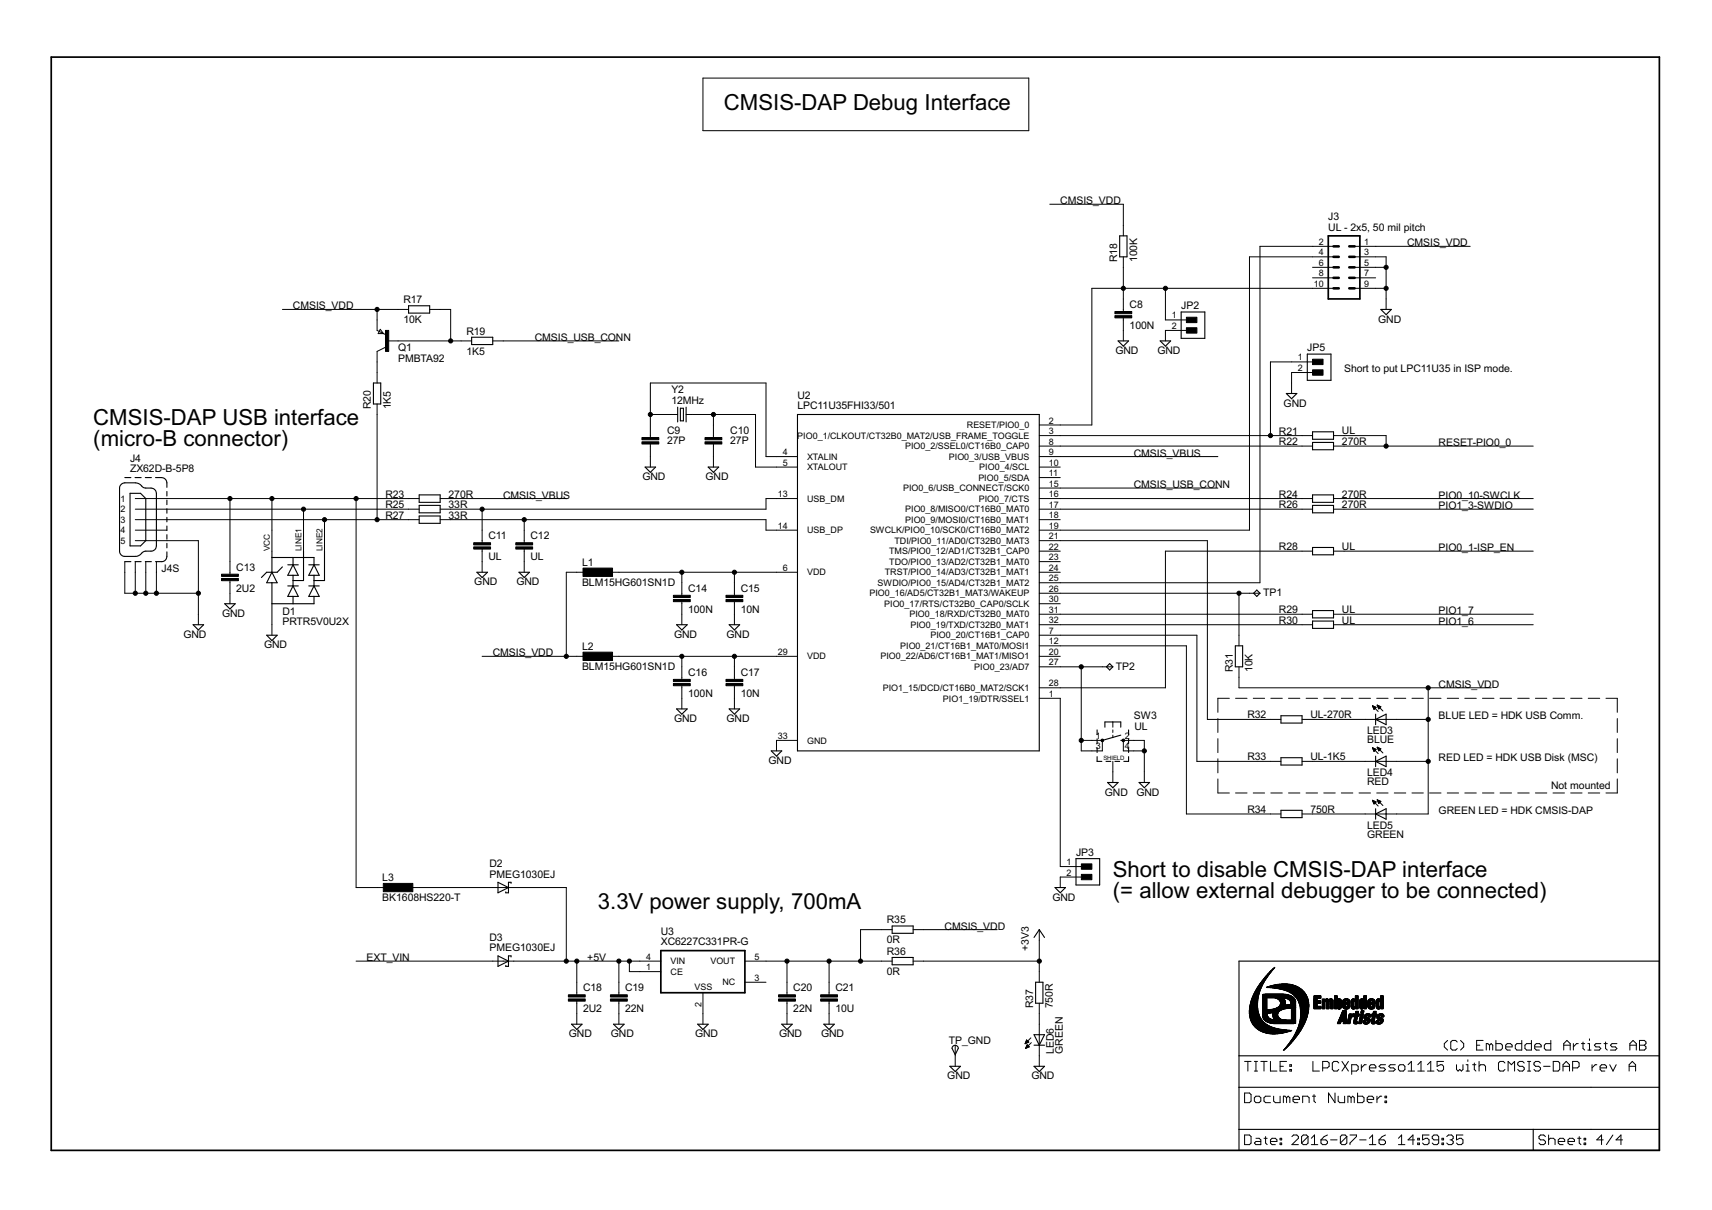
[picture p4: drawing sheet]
<svg xmlns="http://www.w3.org/2000/svg" width="297mm" height="210mm" viewBox="0 0 297 210" stroke-linecap="round" stroke-linejoin="round" font-family="sans-serif">
<defs><g id="words">
<g font-size="4.3">
<text x="125.6" y="19">CMSIS-DAP Debug Interface</text>
<text x="16.2" y="73.7">CMSIS-DAP USB interface</text>
<text x="16.2" y="77.4">(micro-B connector)</text>
<text x="193.1" y="152.1">Short to disable CMSIS-DAP interface</text>
<text x="193.1" y="155.8">(= allow external debugger to be connected)</text>
<text x="103.7" y="157.6">3.3V power supply, 700mA</text>
</g>
<g font-size="2">
<text x="184" y="35.4">CMSIS_VDD</text>
<text x="230.5" y="40">UL - 2x5, 50 mil pitch</text>
<text x="230.5" y="38.2">J3</text>
<text x="193.8" y="45.5" transform="rotate(-90 193.8 45.5)">R18</text>
<text x="197.3" y="45.5" transform="rotate(-90 197.3 45.5)">100K</text>
<text x="244.1" y="42.7">CMSIS_VDD</text>
<text x="50.8" y="53.7">CMSIS_VDD</text>
<text x="70" y="52.6">R17</text>
<text x="196" y="53.4">C8</text>
<text x="204.9" y="53.7">JP2</text>
<text x="70" y="56">10K</text>
<text x="80.9" y="58.1">R19</text>
<text x="92.8" y="59.1">CMSIS_USB_CONN</text>
<text x="196" y="57">100N</text>
<text x="239.1" y="56">GND</text>
<text x="69.1" y="62.8">PMBTA92</text>
<text x="69.1" y="61">Q1</text>
<text x="80.9" y="61.5">1K5</text>
<text x="193.5" y="61.4">GND</text>
<text x="200.8" y="61.4">GND</text>
<text x="226.8" y="61">JP5</text>
<text x="233.2" y="64.6">Short to put LPC11U35 in ISP mode.</text>
<text x="64.3" y="71" transform="rotate(-90 64.3 71)">R20</text>
<text x="67.8" y="71" transform="rotate(-90 67.8 71)">1K5</text>
<text x="116.5" y="70.1">12MHz</text>
<text x="116.5" y="68.3">Y2</text>
<text x="138.4" y="71">LPC11U35FHI33/501</text>
<text x="138.4" y="69.2">U2</text>
<text x="222.7" y="70.5">GND</text>
<text x="115.8" y="77.1">27P</text>
<text x="115.8" y="75.3">C9</text>
<text x="126.7" y="77.1">27P</text>
<text x="126.7" y="75.3">C10</text>
<text x="221.9" y="77.2">R22</text>
<text x="221.9" y="75.4">R21</text>
<text x="232.8" y="77.2">270R</text>
<text x="232.8" y="75.4">UL</text>
<text x="249.6" y="77.4">RESET-PIO0_0</text>
<text x="22.6" y="81.9">ZX62D-B-5P8</text>
<text x="22.6" y="80.1">J4</text>
<text x="111.5" y="83.3">GND</text>
<text x="122.4" y="83.3">GND</text>
<text x="196.7" y="79.2">CMSIS_VBUS</text>
<text x="66.9" y="90">R27</text>
<text x="66.9" y="88.2">R25</text>
<text x="66.9" y="86.3">R23</text>
<text x="77.8" y="90">33R</text>
<text x="77.8" y="88.1">33R</text>
<text x="77.8" y="86.3">270R</text>
<text x="87.3" y="86.5">CMSIS_VBUS</text>
<text x="196.7" y="84.7">CMSIS_USB_CONN</text>
<text x="221.9" y="86.3">R24</text>
<text x="221.9" y="88.2">R26</text>
<text x="232.8" y="86.3">270R</text>
<text x="232.8" y="88.1">270R</text>
<text x="249.6" y="86.5">PIO0_10-SWCLK</text>
<text x="249.6" y="88.3">PIO1_3-SWDIO</text>
<text x="84.8" y="93.5">C11</text>
<text x="92" y="93.5">C12</text>
<text x="221.9" y="95.5">R28</text>
<text x="232.8" y="95.4">UL</text>
<text x="249.6" y="95.6">PIO0_1-ISP_EN</text>
<text x="28" y="99.3">J4S</text>
<text x="41" y="99">C13</text>
<text x="82.3" y="101.5">GND</text>
<text x="84.8" y="97.2">UL</text>
<text x="89.6" y="101.5">GND</text>
<text x="92" y="97.2">UL</text>
<text x="101" y="101.6">BLM15HG601SN1D</text>
<text x="101" y="98.2">L1</text>
<text x="38.5" y="107">GND</text>
<text x="41" y="102.6">2U2</text>
<text x="49" y="106.6">D1</text>
<text x="119.4" y="106.3">100N</text>
<text x="119.4" y="102.6">C14</text>
<text x="128.5" y="106.3">10N</text>
<text x="128.5" y="102.6">C15</text>
<text x="219.2" y="103.5">TP1</text>
<text x="221.9" y="106.4">R29</text>
<text x="232.8" y="106.4">UL</text>
<text x="249.6" y="106.6">PIO1_7</text>
<text x="31.8" y="110.7">GND</text>
<text x="45.8" y="112.5">GND</text>
<text x="49" y="108.5">PRTR5V0U2X</text>
<text x="85.5" y="113.8">CMSIS_VDD</text>
<text x="101" y="112.8">L2</text>
<text x="116.9" y="110.7">GND</text>
<text x="126.1" y="110.7">GND</text>
<text x="221.9" y="108.2">R30</text>
<text x="232.8" y="108.2">UL</text>
<text x="249.6" y="108.4">PIO1_6</text>
<text x="101" y="116.2">BLM15HG601SN1D</text>
<text x="119.4" y="117.2">C16</text>
<text x="128.5" y="117.2">C17</text>
<text x="193.6" y="116.2">TP2</text>
<text x="213.9" y="116.6" transform="rotate(-90 213.9 116.6)">R31</text>
<text x="217.3" y="116.6" transform="rotate(-90 217.3 116.6)">10K</text>
<text x="249.6" y="119.3">CMSIS_VDD</text>
<text x="116.9" y="125.2">GND</text>
<text x="119.4" y="120.9">100N</text>
<text x="126.1" y="125.2">GND</text>
<text x="128.5" y="120.9">10N</text>
<text x="196.7" y="124.8">SW3</text>
<text x="216.4" y="124.6">R32</text>
<text x="227.4" y="124.6">UL-270R</text>
<text x="249.6" y="124.8">BLUE LED = HDK USB Comm.</text>
<text x="196.8" y="126.6">UL</text>
<text x="216.4" y="131.9">R33</text>
<text x="227.4" y="131.9">UL-1K5</text>
<text x="237.2" y="128.9">BLUE</text>
<text x="237.2" y="127.3">LED3</text>
<text x="133.4" y="132.5">GND</text>
<text x="237.2" y="136.2">RED</text>
<text x="237.2" y="134.6">LED4</text>
<text x="249.6" y="132.1">RED LED = HDK USB Disk (MSC)</text>
<text x="269.1" y="136.8">Not mounted</text>
<text x="191.7" y="138">GND</text>
<text x="197.2" y="138">GND</text>
<text x="216.4" y="141">R34</text>
<text x="227.4" y="141">750R</text>
<text x="237.2" y="143.8">LED5</text>
<text x="249.6" y="141.2">GREEN LED = HDK CMSIS-DAP</text>
<text x="186.7" y="148.5">JP3</text>
<text x="237.2" y="145.3">GREEN</text>
<text x="66.3" y="152.9">L3</text>
<text x="84.9" y="152.2">PMEG1030EJ</text>
<text x="84.9" y="150.4">D2</text>
<text x="66.3" y="156.3">BK1608HS220-T</text>
<text x="153.9" y="160.2">R35</text>
<text x="163.9" y="161.3">CMSIS_VDD</text>
<text x="182.6" y="156.2">GND</text>
<text x="63.6" y="166.7">EXT_VIN</text>
<text x="84.9" y="165">PMEG1030EJ</text>
<text x="84.9" y="163.2">D3</text>
<text x="101.9" y="166.7">+5V</text>
<text x="114.7" y="164">XC6227C331PR-G</text>
<text x="114.7" y="162.2">U3</text>
<text x="153.9" y="163.6">0R</text>
<text x="153.9" y="165.7">R36</text>
<text x="178.5" y="164.9" transform="rotate(-90 178.5 164.9)">+3V3</text>
<text x="101.2" y="171.9">C18</text>
<text x="108.5" y="171.9">C19</text>
<text x="137.6" y="171.9">C20</text>
<text x="144.9" y="171.9">C21</text>
<text x="153.9" y="169.1">0R</text>
<text x="98.7" y="180">GND</text>
<text x="101.2" y="175.6">2U2</text>
<text x="106" y="180">GND</text>
<text x="108.5" y="175.6">22N</text>
<text x="120.6" y="180">GND</text>
<text x="135.2" y="180">GND</text>
<text x="137.6" y="175.6">22N</text>
<text x="142.5" y="180">GND</text>
<text x="144.9" y="175.6">10U</text>
<text x="179.2" y="174.9" transform="rotate(-90 179.2 174.9)">R37</text>
<text x="182.7" y="174.9" transform="rotate(-90 182.7 174.9)">750R</text>
<text x="164.6" y="181.1">TP_GND</text>
<text x="182.9" y="182.8" transform="rotate(-90 182.9 182.8)">LED6</text>
<text x="184.4" y="182.8" transform="rotate(-90 184.4 182.8)">GREEN</text>
<text x="164.4" y="187.2">GND</text>
<text x="178.9" y="187.2">GND</text>
</g>
<g font-size="1.7">
<text x="228.8" y="42.5">2</text>
<text x="228.8" y="44.3">4</text>
<text x="228.8" y="46.1">6</text>
<text x="228.8" y="47.9">8</text>
<text x="236.7" y="42.5">1</text>
<text x="236.7" y="44.3">3</text>
<text x="236.7" y="46.1">5</text>
<text x="236.7" y="47.9">7</text>
<text x="228" y="49.8">10</text>
<text x="236.7" y="49.8">9</text>
<text x="203.3" y="55.2">1</text>
<text x="203.3" y="57.1">2</text>
<text x="225.2" y="62.5">1</text>
<text x="225.2" y="64.4">2</text>
<text x="138.3" y="76.1">PIO0_1/CLKOUT/CT32B0_MAT2/USB_FRAME_TOGGLE</text>
<text x="157" y="77.9">PIO0_2/SSEL0/CT16B0_CAP0</text>
<text x="167.8" y="74.3">RESET/PIO0_0</text>
<text x="182" y="73.5">2</text>
<text x="182" y="75.3">3</text>
<text x="182" y="77.1">8</text>
<text x="135.8" y="78.9">4</text>
<text x="135.8" y="80.8">5</text>
<text x="140" y="79.7">XTALIN</text>
<text x="140" y="81.6">XTALOUT</text>
<text x="164.6" y="79.8">PIO0_3/USB_VBUS</text>
<text x="169.7" y="83.4">PIO0_5/SDA</text>
<text x="169.9" y="81.6">PIO0_4/SCL</text>
<text x="182" y="78.9">9</text>
<text x="182" y="80.8">10</text>
<text x="182" y="82.6">11</text>
<text x="20.9" y="87">1</text>
<text x="20.9" y="88.9">2</text>
<text x="135" y="86.2">13</text>
<text x="140" y="87">USB_DM</text>
<text x="156.7" y="85.2">PIO0_6/USB_CONNECT/SCK0</text>
<text x="157.1" y="88.9">PIO0_8/MISO0/CT16B0_MAT0</text>
<text x="169.8" y="87">PIO0_7/CTS</text>
<text x="182" y="84.4">15</text>
<text x="182" y="86.2">16</text>
<text x="182" y="88.1">17</text>
<text x="182" y="89.9">18</text>
<text x="20.9" y="90.7">3</text>
<text x="20.9" y="92.5">4</text>
<text x="20.9" y="94.3">5</text>
<text x="135" y="91.7">14</text>
<text x="140" y="92.5">USB_DP</text>
<text x="151" y="92.5">SWCLK/PIO0_10/SCK0/CT16B0_MAT2</text>
<text x="155.2" y="94.3">TDI/PIO0_11/AD0/CT32B0_MAT3</text>
<text x="157.1" y="90.7">PIO0_9/MOSI0/CT16B0_MAT1</text>
<text x="182" y="91.7">19</text>
<text x="182" y="93.5">21</text>
<text x="182" y="95.4">22</text>
<text x="135.8" y="99">6</text>
<text x="140" y="99.8">VDD</text>
<text x="152.3" y="101.6">SWDIO/PIO0_15/AD4/CT32B1_MAT2</text>
<text x="153.5" y="99.8">TRST/PIO0_14/AD3/CT32B1_MAT1</text>
<text x="154.3" y="96.2">TMS/PIO0_12/AD1/CT32B1_CAP0</text>
<text x="154.3" y="98">TDO/PIO0_13/AD2/CT32B1_MAT0</text>
<text x="182" y="97.2">23</text>
<text x="182" y="99">24</text>
<text x="182" y="100.8">25</text>
<text x="150.8" y="103.5">PIO0_16/AD5/CT32B1_MAT3/WAKEUP</text>
<text x="153.4" y="105.3">PIO0_17/RTS/CT32B0_CAP0/SCLK</text>
<text x="157.8" y="107.1">PIO0_18/RXD/CT32B0_MAT0</text>
<text x="182" y="102.7">26</text>
<text x="182" y="104.5">30</text>
<text x="182" y="106.3">31</text>
<text x="135" y="113.6">29</text>
<text x="156.2" y="112.6">PIO0_21/CT16B1_MAT0/MOSI1</text>
<text x="158" y="108.9">PIO0_19/TXD/CT32B0_MAT1</text>
<text x="161.4" y="110.8">PIO0_20/CT16B1_CAP0</text>
<text x="182" y="108.1">32</text>
<text x="182" y="109.9">7</text>
<text x="182" y="111.8">12</text>
<text x="182" y="113.6">20</text>
<text x="140" y="114.4">VDD</text>
<text x="152.8" y="114.4">PIO0_22/AD6/CT16B1_MAT1/MISO1</text>
<text x="153.2" y="119.9">PIO1_15/DCD/CT16B0_MAT2/SCK1</text>
<text x="169" y="116.2">PIO0_23/AD7</text>
<text x="182" y="115.4">27</text>
<text x="182" y="119.1">28</text>
<text x="163.6" y="121.7">PIO1_19/DTR/SSEL1</text>
<text x="182" y="120.9">1</text>
<text x="135" y="128.2">33</text>
<text x="140" y="129">GND</text>
<text x="190.1" y="128.2">1</text>
<text x="190.1" y="130">3</text>
<text x="195.2" y="128.2">2</text>
<text x="195.2" y="130">4</text>
<text x="185.1" y="150.1">1</text>
<text x="185.1" y="151.9">2</text>
<text x="112.1" y="166.5">4</text>
<text x="116.3" y="167.3">VIN</text>
<text x="123.3" y="167.3">VOUT</text>
<text x="130.9" y="166.5">5</text>
<text x="112.1" y="168.3">1</text>
<text x="116.3" y="169.1">CE</text>
<text x="120.5" y="171.7">VSS</text>
<text x="125.3" y="170.9">NC</text>
<text x="130.9" y="170.1">3</text>
<text x="121.7" y="174.8" transform="rotate(-90 121.7 174.8)">2</text>
</g>
<g font-size="1.6">
<text x="46.8" y="95.6" transform="rotate(-90 46.8 95.6)">VCC</text>
<text x="52.3" y="95.6" transform="rotate(-90 52.3 95.6)">LINE1</text>
<text x="55.9" y="95.6" transform="rotate(-90 55.9 95.6)">LINE2</text>
</g>
<text font-size="1.2" x="191.4" y="131.9">SHIELD</text>
</g></defs>
<g fill="#000" stroke="#000" stroke-width=".17">
<path d="M122 13.5h56.5zM178.5 13.5v9.2zM122 13.5v9.2zM122 22.7h56.5zM194.9 39.1v1.8zM194.9 35.4v3.7zM182.1 35.4h12.8zM65.4 55.5v1.8zM65.4 57.3l1.5 .7zM49 53.7h16.4zM65.4 53.7v1.8zM66 57.1l-.4 .8z"/>
<path d="M66 57.1l.5 .8zM65.6 57.9h.9zM67.2 59.1h1.9zM69.1 53.7h1.8zM65.4 53.7h3.7zM74.5 53.7h1.9zM76.4 53.7h1.8zM69.1 59.1h9.1zM78.2 53.7v5.4zM80 59.1h1.8zM78.2 59.1h1.8zM85.5 59.1h1.8z"/>
<path d="M87.3 59.1h20.1zM189.4 50h5.5zM194.9 51.9v1.8zM194.9 55.5v1.8zM194.9 53.7v.3zM194.9 55.1v.4zM194.9 57.3v1.8zM194.9 44.6v1.8zM194.9 50v1.9zM194.9 46.4v3.6zM202.2 55.5h3.6zM202.2 57.3h3.6z"/>
<path d="M202.2 57.3v1.8zM194.9 50h7.3zM202.2 50v5.5zM216.8 44.6v47.4zM218.6 42.7v58.4zM227.7 42.7h3.7zM227.7 44.6h3.7zM227.7 46.4h3.7zM227.7 48.2h3.7zM227.7 50h3.7zM202.2 50h25.5zM216.8 44.6h10.9z"/>
<path d="M218.6 42.7h9.1zM235 42.7h3.7zM235 44.6h3.7zM235 46.4h3.7zM235 48.2h3.7zM235 50h3.7zM238.7 44.6h1.8zM238.7 46.4h1.8zM238.7 50h1.8zM238.7 42.7h16.4zM240.5 51.9v1.8zM240.5 44.6v1.8z"/>
<path d="M240.5 46.4v3.6zM240.5 50v1.9zM65.4 64.6v1.8zM65.4 70.1v1.8zM65.4 61v1.8zM65.4 61l1.5-.8zM65.4 71.9v18.2zM65.4 62.8v1.8zM112.8 73.7v1.9zM112.8 77.4v1.8zM112.8 75.6v.3zM112.8 77v.4z"/>
<path d="M112.8 79.2v1.8zM112.8 66.4v5.5zM112.8 71.9v1.8zM116.5 71.9h1.1zM112.8 71.9h3.7zM119 71.9h1.1zM123.8 73.7v1.9zM123.8 77.4v1.8zM123.8 75.6v.3zM123.8 77v.4zM123.8 79.2v1.8zM123.8 71.9v1.8z"/>
<path d="M120.1 71.9h3.7zM123.8 71.9h7.3zM132.9 66.4v12.8zM132.9 79.2h1.8zM112.8 66.4h20.1zM134.7 79.2h3.7zM180.3 73.7h3.7zM180.3 75.6h3.7zM180.3 77.4h3.7zM180.3 79.2h3.7zM184 79.2h27.3zM184 73.7h5.4z"/>
<path d="M189.4 50v23.7zM184 75.6h36.4zM220.4 62.8v12.8zM224.1 62.8h3.6zM224.1 64.6h3.6zM224.1 66.4v1.9zM224.1 64.6v1.8zM220.4 62.8h3.7zM225.9 77.4h1.8zM225.9 75.6h1.8zM220.4 75.6h5.5zM184 77.4h41.9z"/>
<path d="M231.4 77.4h1.8zM231.4 75.6h1.8zM233.2 77.4h7.3zM233.2 75.6h7.3zM240.5 77.4h25.5zM240.5 75.6v1.8zM21.7 97.4v1.9zM23.5 97.4v1.9zM23.5 99.3v3.6zM25.3 97.4v1.9zM25.3 99.3v3.6zM27.1 97.4v1.9z"/>
<path d="M27.1 99.3v3.6zM23.5 86.5h5.5zM23.5 88.3h5.5zM23.5 90.1h5.5zM23.5 92h5.5zM23.5 93.8h5.5zM29 93.8h5.4zM29 90.1h27.3zM29 88.3h23.7zM29 86.5h10.9zM34.4 93.8v9.1zM39.9 97.4v1.9z"/>
<path d="M39.9 99.3v.3zM39.9 86.5h7.3zM39.9 86.5v10.9zM47.2 92v3.6zM47.2 86.5v5.5zM47.2 86.5h14.6zM52.7 92v3.6zM52.7 88.3h18.2zM52.7 88.3v3.7zM56.3 92v3.6zM56.3 90.1h9.1zM56.3 90.1v1.9z"/>
<path d="M61.8 86.5h9.1zM61.8 86.5v67.5zM65.4 90.1h5.5zM70.9 90.1h1.8zM70.9 88.3h1.8zM70.9 86.5h1.8zM76.4 90.1h1.8zM76.4 88.3h1.8zM76.4 86.5h1.8zM78.2 88.3h5.5zM78.2 90.1h12.8zM78.2 86.5h20.1z"/>
<path d="M83.7 92v1.8zM83.7 95.6v1.8zM83.7 93.8v.3zM83.7 95.2v.4zM83.7 97.4v1.9zM83.7 88.3h49.2zM83.7 88.3v3.7zM91 92v1.8zM91 95.6v1.8zM91 93.8v.3zM91 95.2v.4zM91 97.4v1.9z"/>
<path d="M91 90.1h41.9zM91 90.1v1.9zM98.3 99.3v14.6zM100.1 99.3h1.8zM98.3 99.3h1.8zM105.5 99.3h1.9zM107.4 99.3h10.9zM118.3 99.3v1.8zM118.3 99.3h9.1zM127.4 99.3v1.8zM127.4 99.3h7.3zM131.1 71.9v9.1z"/>
<path d="M131.1 81h3.6zM132.9 86.5v1.8zM132.9 86.5h1.8zM132.9 90.1v1.9zM132.9 92h1.8zM134.7 86.5h3.7zM134.7 92h3.7zM134.7 99.3h3.7zM134.7 81h3.7zM180.3 81h3.7zM180.3 82.8h3.7zM180.3 84.7h3.7z"/>
<path d="M180.3 86.5h3.7zM180.3 88.3h3.7zM180.3 90.1h3.7zM180.3 92h3.7zM180.3 93.8h3.7zM180.3 95.6h3.7zM180.3 97.4h3.7zM180.3 99.3h3.7zM184 84.7h27.3zM184 93.8h25.5zM184 92h32.8zM202.2 95.6h23.7z"/>
<path d="M209.5 93.8v31zM225.9 86.5h1.8zM225.9 88.3h1.8zM225.9 95.6h1.8zM184 86.5h41.9zM184 88.3h41.9zM231.4 86.5h1.8zM231.4 88.3h1.8zM231.4 95.6h1.8zM233.2 86.5h32.8zM233.2 88.3h32.8zM233.2 95.6h32.8z"/>
<path d="M21.7 99.3v3.6zM21.7 102.9h1.8zM23.5 102.9h1.8zM25.3 102.9h1.8zM27.1 102.9h7.3zM34.4 106.6v1.8zM34.4 102.9v3.7zM39.9 101.1v1.8zM39.9 100.7v.4zM39.9 102.9v1.8zM47.2 104.7v3.7zM47.2 108.4v1.8z"/>
<path d="M98.3 113.9h1.8zM83.7 113.9h14.6zM100.1 113.9h1.8zM105.5 113.9h1.9zM107.4 113.9h10.9zM118.3 101.1v1.8zM118.3 104.7v1.9zM118.3 102.9v.4zM118.3 104.4v.3zM118.3 106.6v1.8zM118.3 115.7v1.8zM118.3 117.5v.4z"/>
<path d="M118.3 119v.3zM118.3 113.9v1.8zM118.3 113.9h9.1zM127.4 101.1v1.8zM127.4 104.7v1.9zM127.4 102.9v.4zM127.4 104.4v.3zM127.4 106.6v1.8zM127.4 115.7v1.8zM127.4 117.5v.4zM127.4 119v.3zM127.4 113.9v1.8z"/>
<path d="M127.4 113.9h7.3zM134.7 113.9h3.7zM180.3 101.1h3.7zM180.3 102.9h3.7zM180.3 104.7h3.7zM180.3 106.6h3.7zM180.3 108.4h3.7zM180.3 110.2h3.7zM180.3 112h3.7zM180.3 113.9h3.7zM180.3 115.7h3.7zM180.3 119.3h3.7z"/>
<path d="M184 101.1h34.6zM184 110.2h23.7zM184 112h21.8zM184 115.7h3.6zM184 102.9h31zM184 119.3h18.2zM187.6 115.7h3.7zM191.3 115.7h1.8zM202.2 95.6v23.7zM205.8 112v29.2zM207.7 110.2v21.9zM215 110.2v1.8z"/>
<path d="M215 115.7v1.8zM215 102.9h1.8zM215 102.9v7.3zM215 117.5v1.8zM215 119.3h32.8zM216.8 102.9h1.8zM225.9 108.4h1.8zM225.9 106.6h1.8zM184 108.4h41.9zM184 106.6h41.9zM231.4 108.4h1.8zM231.4 106.6h1.8z"/>
<path d="M233.2 108.4h32.8zM233.2 106.6h32.8zM247.8 119.3h10.9zM118.3 119.3v1.8zM118.3 121.1v1.9zM127.4 119.3v1.8zM127.4 121.1v1.9zM134.7 128.4h3.7zM134.7 128.4v1.9zM180.3 121.1h3.7zM184 121.1v29.2zM187.6 115.7v12.7z"/>
<path d="M187.6 128.4v1.9zM189.4 128.4h1.9zM189.4 130.3h1.9zM187.6 128.4h1.8zM187.6 130.3h1.8zM191.3 128.4v1.9zM193.1 126.6v.5zM193.1 127.5v.5zM193.1 125.2v1zM193.1 132.1v1.8zM193.1 133.9v1.8zM194.9 128.4v1.9z"/>
<path d="M194.9 128.4h1.8zM194.9 130.3h1.8zM196.7 128.4h1.8zM196.7 130.3h1.8zM198.5 133.9v1.8zM198.5 128.4v1.9zM198.5 130.3v3.6zM207.7 132.1h12.7zM209.5 124.8h10.9zM211.3 121.1h2zM211.3 135.1v2.5zM211.3 131.6v2.5z"/>
<path d="M211.3 128.1v2.5zM211.3 124.7v2.4zM211.3 121.1v2.5zM211.3 137.6h2zM214.4 121.1h2zM214.4 137.6h2zM217.4 121.1h2zM217.4 137.6h2zM220.4 124.8h1.8zM220.4 132.1h1.8zM220.5 121.1h2zM220.5 137.6h2z"/>
<path d="M223.6 121.1h1.9zM223.6 137.6h1.9zM226.6 121.1h2zM225.9 124.8h1.8zM225.9 132.1h1.8zM227.7 124.8h9.2zM227.7 132.1h9.2zM226.6 137.6h2zM229.7 121.1h2zM229.7 137.6h2zM232.7 121.1h2zM232.7 137.6h2z"/>
<path d="M235.8 121.1h2zM236.9 124.8h1.8zM236.9 132.1h1.8zM235.8 137.6h2zM238.1 122.4l.7 .3zM238.1 129.7l.7 .3zM238.1 138.8l.7 .3zM238.1 138.9h.2zM238.2 122.5h.1zM238.2 129.8h.1zM238.2 122.6h.3zM238.2 129.9h.3z"/>
<path d="M238.2 139h.2zM238.2 139h.4zM238.2 122.7h.5zM238.2 130h.5zM238.3 122.7h.4zM238.3 130h.4zM238.3 139.1h.4zM238.3 139.2h.4zM238.3 122.8h.4zM238.3 130.1h.3zM238.3 122.9h.3zM238.3 139.3h.3z"/>
<path d="M238.3 130.2h.3zM238.4 123h.1zM238.4 130.3h.1zM238.4 139.4h.1zM238.1 122.4l.3 .7zM238.1 129.7l.3 .6zM238.1 138.8l.3 .7zM238.8 122.7l-.4 .4zM238.8 130l-.4 .3zM238.8 139.1l-.4 .4zM238.9 121.1h1.9zM239 122.3l.6 .3z"/>
<path d="M239 129.6l.6 .3zM239 138.7l.6 .3zM239 138.8h.1zM239 122.4h.2zM239 129.7h.2zM239 122.5h.3zM239 129.8h.4zM239 138.9h.3zM239 139h.5zM239.1 122.6h.4zM239.1 129.9h.4zM239.1 122.7h.4z"/>
<path d="M239.1 139h.5zM239.1 130h.4zM239.1 139.1h.4zM238.1 122.4l1 1zM238.1 129.7l1 1zM238.1 138.8l1 1zM239.1 122.8h.3zM239.1 139.2h.3zM239.2 130.1h.2zM239.2 122.9h.1zM239.2 130.2h.1zM239.2 139.3h.1z"/>
<path d="M239 122.3l.2 .7zM239 129.6l.2 .7zM239 138.7l.2 .7zM239.6 122.6l-.4 .4zM239.6 129.9l-.4 .4zM239.6 139l-.4 .4zM239 122.3l.9 1zM239 129.6l.9 1zM239 138.7l.9 1zM238.7 124.8h1.8zM238.7 132.1h1.8zM238.9 137.6h1.9z"/>
<path d="M241.9 121.1h2zM240.5 124.8h1.8zM240.5 132.1h1.8zM242.3 132.1h5.5zM242.3 124.8h5.5zM241.9 137.6h2zM245 121.1h2zM245 137.6h2zM247.8 124.8v7.3zM247.8 119.3v5.5zM248 121.1h2zM248 137.6h2z"/>
<path d="M251.1 121.1h2zM251.1 137.6h2zM254.1 121.1h2zM254.1 137.6h2zM257.2 121.1h2zM257.2 137.6h2zM260.3 121.1h2zM260.3 137.6h2zM263.3 121.1h2zM263.3 137.6h2zM266.4 121.1h2zM266.4 137.6h2z"/>
<path d="M269.5 121.1h1.9zM269.5 137.6h1.9zM272.5 121.1h2zM272.5 137.6h2zM275.6 121.1h2zM275.6 137.6h2zM278.6 121.1h2zM280.6 121.1v2.5zM280.6 124.7v2.4zM280.6 128.1v2.5zM280.6 131.6v2.5zM280.6 135.1v2.5z"/>
<path d="M278.6 137.6h2zM61.8 154h3.6zM65.4 154h1.8zM70.9 154h1.8zM72.7 154h12.8zM85.5 154h1.8zM87.3 154h1.8zM89.1 154h9.2zM98.3 154v12.7zM184 150.3h3.6zM184 152.1h3.6zM184 152.1v1.9z"/>
<path d="M205.8 141.2h14.6zM220.4 141.2h1.8zM225.9 141.2h1.8zM227.7 141.2h9.2zM236.9 141.2h1.8zM238.7 141.2h1.8zM240.5 141.2h1.8zM242.3 141.2h5.5zM247.8 132.1v9.1zM85.5 166.7h1.8zM61.8 166.7h23.7zM87.3 166.7h1.8z"/>
<path d="M89.1 166.7h9.2zM98.3 166.7h1.8zM100.1 175.9v1.8zM100.1 170.4v1.8zM100.1 174v1.9zM100.1 172.2v.4zM100.1 173.7v.3zM100.1 166.7v3.7zM107.4 170.4v1.8zM107.4 174v1.9zM107.4 172.2v.4zM107.4 173.7v.3z"/>
<path d="M107.4 175.9v1.8zM100.1 166.7h7.3zM107.4 166.7v3.7zM107.4 166.7h1.8zM109.2 166.7v1.9zM111 166.7h3.7zM111 168.6h3.7zM109.2 166.7h1.8zM109.2 168.6h1.8zM122 175.9v1.8zM122 172.2v3.7zM129.2 166.7h3.7z"/>
<path d="M129.2 170.4h3.7zM132.9 166.7h3.6zM136.5 170.4v1.8zM136.5 174v1.9zM136.5 172.2v.4zM136.5 173.7v.3zM136.5 175.9v1.8zM136.5 166.7h7.3zM136.5 166.7v3.7zM143.8 170.4v1.8zM143.8 174v1.9zM143.8 172.2v.4z"/>
<path d="M143.8 173.7v.3zM143.8 175.9v1.8zM143.8 166.7v3.7zM143.8 166.7h5.5zM149.3 161.3v5.4zM153 161.3h1.8zM153 166.7h1.8zM149.3 166.7h3.7zM149.3 161.3h3.7zM158.4 161.3h1.9zM158.4 166.7h1.9zM160.3 166.7h20z"/>
<path d="M160.3 161.3h12.7zM180.3 177.7v1.8zM180.3 179.5v1.8zM180.3 168.6v1.8zM180.3 174v1.9zM180.3 161.3v1.8zM180.3 163.1v3.6zM180.3 166.7v1.9zM180.3 175.9v1.8zM165.7 181.3v1.9zM165.7 183.2v1.8zM178.1 180.4l-.2 .7z"/>
<path d="M177.9 181h.1zM177.9 180.9h.3zM177.9 180.8h.5zM178.2 181.2l-.3 .7zM178 180.8h.5zM178 181.8h.2zM178 180.7h.4zM178 181.7h.4zM178.1 180.6h.2zM178.1 181.6h.4zM178.1 180.5h.1zM178.1 181.5h.4z"/>
<path d="M178.1 180.4l.4 .4zM178.1 181.5h.3zM178.2 181.4h.2zM178.2 181.3h.1zM178.2 181.2l.4 .4zM177.9 181.1l.6-.3zM177.9 181.9l.7-.3zM178.9 180l-1 1.1zM178.9 180.9l-1 1zM180.3 181.3v1.9zM180.3 183.2v1.8zM215.9 196.9v1.7z"/>
<path d="M215.9 198.6h.9zM215.9 184.1h1.2zM215.9 189.6v1.7zM215.9 191.3h.9zM216.5 184.1v1.7zM216.8 198.6l.3-.3zM215.9 196.9h.9zM216.8 191.3l.3-.3zM215.9 189.6h.9zM217.1 197.2v1.1zM216.8 196.9l.3 .3zM217.1 189.9v1.1z"/>
<path d="M216.8 189.6l.3 .3zM217.6 198.3l.3-.3zM217.6 185.8h.6zM217.6 184.1h.6zM217.6 190.4v.6zM217.6 191l.3 .3zM217.9 197.5h.6zM217.6 198.3l.3 .3zM217.9 198h.9zM217.9 184.1v1.7zM217.9 191.3h.6zM217.9 190.2l-.3 .2z"/>
<path d="M218.5 197.5l.3 .2zM218.5 191.3l.3-.3zM217.9 190.2h.6zM218.8 197.7v.9zM217.9 198.6h.9zM218.8 184.1h1.1zM218.8 190.4v.6zM218.5 190.2l.3 .2zM219.3 197.5h.6zM219.3 184.1v1.7zM219.3 190.4v.6zM219.3 191l.3 .3z"/>
<path d="M219.6 197.2v1.1zM219.6 198.3l.3 .3zM219.6 190.2l-.3 .2zM219.6 191.3h.8zM220.4 197.7v.6zM220.4 197.7l.3-.2zM220.4 184.1v1.7zM220.4 185.8h1.2zM219.6 190.2h.8zM220.4 198.3l.3 .3zM220.7 197.5h.6zM221 190.2v.8z"/>
<path d="M221 191l.3 .3zM220.7 198.6h.6zM221.3 197.5l.3 .2zM221.3 191.3h.8zM221.6 197.7v.3zM220.4 198h1.2zM222.1 197.5h.3zM222.1 197.5v.2zM222.1 198.3h.3zM222.1 198.3v.3zM222.1 184.1v1.7zM222.1 185.8h1.1z"/>
<path d="M222.1 185h.6zM222.1 190.2v1.1zM222.4 197.5v.2zM222.1 197.7h.3zM222.4 198.3v.3zM222.1 198.6h.3zM222.7 190.2v1.1zM222.7 190.2h.2zM222.9 190.2l.3 .2zM222.1 184.1h1.1zM223.2 190.4v.9zM223.2 190.4l.3-.2z"/>
<path d="M223.5 190.2l.3 .2zM223.8 184.7h.3zM223.8 184.7v.3zM223.8 185.5h.3zM223.8 185.5v.3zM223.8 190.4v.9zM224.1 184.7v.3zM223.8 185h.3zM224.1 185.5v.3zM223.8 185.8h.3zM224.2 198.6l1.1-1.1zM224.3 190.4v.6z"/>
<path d="M224.3 190.4l.3-.2zM224.4 196.9l-.2 .3zM224.3 191l.3 .3zM224.6 190.2h.6zM224.4 196.9h.6zM224.6 191.3h.6zM225.2 190.2l.3 .2zM224.2 198.6h1.1zM225.3 197.2v.3zM225 196.9l.3 .3zM225.5 190.4v.3zM224.3 190.7h1.2z"/>
<path d="M225.8 197.2v1.1zM225.8 197.2l.3-.3zM225.8 198.3l1.1-1.1zM226 190.2v1.1zM226 190.2h.9zM226.1 196.9h.6zM225.8 198.3l.3 .3zM226.7 196.9l.2 .3zM226.1 198.6h.6zM226.9 190.2l.2 .2zM226.9 197.2v1.1zM226.9 198.3l-.2 .3z"/>
<path d="M227.1 190.4v.9zM228.1 196.9l-.6 .6zM227.5 198.6h1.1zM227.7 190.2h.6zM227.8 184.1v1.7zM227.8 185.8h1.1zM228 189.9v1.1zM228 191l.3 .3zM228.1 196.9v1.7zM229.2 197.7v.6zM229.2 198.3l.3 .3zM229.5 198.6h.5z"/>
<path d="M229.5 184.1v1.7zM229.5 184.1h.8zM229.7 197.2l-.5 .5zM230 198.6l.3-.3zM229.2 197.7h.8zM229.7 197.2l.6-.3zM230.3 198v.3zM230 197.7l.3 .3zM230.3 184.1l.3 .3zM229.5 185.3h.8zM230.5 189.6v1.7zM230.5 189.6l1.1 1.7z"/>
<path d="M230.6 184.4v.6zM230.3 185.3l.3-.3zM230.9 197.7h1.1zM231.2 184.4v1.1zM231.2 185.5l.2 .3zM231.4 184.1l-.2 .3zM231.4 185.8h.6zM231.6 189.6v1.7zM231.4 184.1h.6zM232 185.8l.3-.3zM232.2 190.2v.8zM232.2 191l.3 .3z"/>
<path d="M232 184.1l.3 .3zM232.5 191.3h.8zM232.6 197.2v1.1zM232.8 196.9l-.2 .3zM232.6 198.3l1.1-1.1zM232.8 196.9h.6zM232.6 198.3l.2 .3zM232.8 184.1l1.2 1.7zM233.3 190.2v1.1zM233.4 196.9l.3 .3zM232.8 198.6h.6zM233.7 197.2v1.1z"/>
<path d="M233.4 198.6l.3-.3zM233.9 190.2v1.1zM233.9 190.2h.2zM234 184.1l-1.2 1.7zM234.1 190.2l.3 .2zM234.2 196.9h1.2zM234.2 198.3v.3zM234.4 190.4v.9zM234.4 190.4l.3-.2zM234.5 184.7v1.7zM234.5 184.7h.9zM234.7 190.2l.3 .2z"/>
<path d="M235 190.4v.9zM235.4 196.9v.3zM235.4 197.2l-1.2 1.1zM235.4 184.7l.2 .3zM234.5 185.8h.9zM235.5 189.6v1.7zM235.5 191.3h.9zM235.6 185v.5zM235.4 185.8l.2-.3zM235.9 197.7h1.1zM236.2 184.7v1.1zM236.2 185.3l.5-.6z"/>
<path d="M236.4 191.3l.3-.3zM235.5 190.2h.9zM236.7 190.4v.6zM236.4 190.2l.3 .2zM236.7 184.7h.3zM237.2 190.4v.6zM237.2 190.4l.3-.2zM237.2 191l.3 .3zM237.5 190.2h.6zM238.1 196.9l-.5 .6zM237.6 198.6h1.1zM237.6 185v.5z"/>
<path d="M237.6 185l.3-.3zM237.6 185.5l.3 .3zM237.9 184.7h.5zM237.5 191.3h.6zM238.1 190.2l.2 .2zM238.1 196.9v1.7zM238.3 190.4v.3zM237.2 190.7h1.1zM237.9 185.8h.5zM238.4 184.7l.3 .3zM238.7 185v.3zM237.6 185.3h1.1z"/>
<path d="M238.9 190.2v1.1zM238.9 190.7l.6-.5zM239.3 197.7v.6zM239.3 198.3l.2 .3zM239.3 185.8h.8zM239.3 185l.3-.3zM239.5 190.2h.2zM239.5 198.6h.6zM239.3 185l.3 .3zM239.6 184.7h.8zM239.8 197.2l-.5 .5zM240.1 198.6l.3-.3z"/>
<path d="M239.3 197.7h.8zM240.1 185.8l.3-.3zM239.6 185.3h.5zM240.3 190.2h.3zM240.3 190.2v.2zM240.3 191h.3zM240.3 191v.3zM239.8 197.2l.6-.3zM240.4 198v.3zM240.1 197.7l.3 .3zM240.1 185.3l.3 .2zM240.6 190.2v.2z"/>
<path d="M240.3 190.4h.3zM240.6 191v.3zM240.3 191.3h.3zM241 185.8h.8zM241 185l.2-.3zM241 185l.2 .3zM241.2 184.7h.9zM241.8 185.8l.3-.3zM241.2 185.3h.6zM241.8 185.3l.3 .2zM243.2 196.9l-.6 .6zM242.6 198.6h1.2z"/>
<path d="M242.6 185v.5zM242.6 185.5l.3 .3zM242.9 185.8h.6zM242.9 184.7l-.3 .3zM243.2 196.9v1.7zM243.5 185.8l.3-.3zM242.9 184.7h.6zM243.8 185v.5zM243.5 184.7l.3 .3zM244.3 197.7h1.1zM244.3 184.7l.6-.6zM244.3 185.8h1.1z"/>
<path d="M244.9 184.1v1.7zM245.2 196.9v1.7zM245.2 196.9l-.9 .8zM246 197.5h.3zM246 197.5v.2zM246 198.3h.3zM246 198.3v.3zM246.5 184.1l-.5 .6zM246 185.8h1.1zM246.3 197.5v.2zM246 197.7h.3zM246.3 198.3v.3z"/>
<path d="M246 198.6h.3zM246.5 184.1v1.7zM246.8 196.9v.8zM246.8 197.7l.6-.2zM246.8 198.3l.3 .3zM247.4 197.5h.3zM247.7 197.5l.2 .2zM247.1 198.6h.6zM247.7 184.7l.5-.6zM247.7 185.8h1.1zM246.8 196.9h1.1zM247.9 197.7v.6z"/>
<path d="M247.9 198.3l-.2 .3zM248.2 184.1v1.7zM248.5 198.3l.3 .3zM248.5 197.2v.3zM248.5 197.5l.3 .2zM248.8 198.6h.5zM248.5 197.2l.3-.3zM248.8 197.7h.8zM249.3 198.6l.3-.3zM248.8 196.9h.5zM249.3 184.1v.9zM249.3 185l.6-.3z"/>
<path d="M249.6 197.2v1.1zM249.3 196.9l.3 .3zM249.3 185.5l.3 .3zM249.9 184.7h.3zM250.2 197.5h.3zM250.2 197.5v.2zM250.2 198.3h.3zM250.2 198.3v.3zM250.2 184.7l.3 .3zM249.6 185.8h.6zM250.5 197.5v.2zM250.2 197.7h.3z"/>
<path d="M250.5 198.3v.3zM250.2 198.6h.3zM249.3 184.1h1.2zM250.5 185v.5zM250.5 185.5l-.3 .3zM250.6 181v.6zM250.6 181l.6-.5zM251 197.2l.3-.3zM250.6 181.6l.6 .6zM251.3 196.9h.6zM251 198.3l.3 .3zM251.7 180.8v1.1z"/>
<path d="M251.7 181.9l.3 .3zM251.9 196.9l.2 .3zM251.6 197.7h.3zM251.9 197.7l.2 .3zM251.3 198.6h.6zM252 180.5l-.3 .3zM252 182.2h.6zM252.1 197.2v.3zM251.9 197.7l.2-.2zM252.1 198v.3zM252.1 198.3l-.2 .3zM252 180.5h.6z"/>
<path d="M252.8 181.9l-.2 .3zM252.7 196.9v.8zM252.7 197.7l.6-.2zM252.7 184.7v.8zM252.7 185.5l.3 .3zM252.6 180.5l.2 .3zM252.7 198.3l.3 .3zM253 185.8l.3-.3zM253.3 197.5h.2zM253.3 185.5l.3 .3zM253.4 182.2l.6-.6zM253.5 197.5l.3 .2z"/>
<path d="M253 198.6h.5zM253.6 185.8l.2-.3zM252.7 196.9h1.1zM253.8 197.7v.6zM253.5 198.6l.3-.3zM253.8 184.7v.8zM254 181v.6zM253.4 180.5l.6 .5zM254.4 184.7h.3zM254.4 185.8h.6zM254.7 184.7v1.1zM254.7 183.9v.2z"/>
<path d="M255.5 184.7h.6zM255.8 184.4v1.1zM255.8 185.5l.3 .3zM256.2 180.5v1.7zM256.2 182.2h1.1zM256.2 181.3h.6zM256.6 184.1v1.7zM256.6 185l.3-.3zM256.9 184.7h.6zM256.2 180.5h1.1zM257.5 184.7l.2 .3zM257.7 185v.8z"/>
<path d="M257.9 181v1.2zM257.9 181h.2zM258.1 181l.3 .3zM258.4 181.3v.9zM258.4 181.3l.3-.3zM258.7 181l.3 .3zM259 181.3v.9zM259.5 180.5v1.7zM259.5 182.2h.9zM260 184.4v1.1zM260 185.5l.3 .3zM260 184.4l.3-.3z"/>
<path d="M260.3 185.8h.5zM260.4 182.2l.3-.3zM259.5 181h.9zM260.7 181.3v.6zM260.4 181l.3 .3zM260.3 184.1h.5zM260.8 185.8l.3-.3zM260.8 184.1l.3 .3zM261.2 181.3v.6zM261.5 181l-.3 .3zM261.2 181.9l.3 .3zM261.5 181h.6z"/>
<path d="M261.7 184.1v1.7zM261.7 184.1l.5 .6zM261.5 182.2h.6zM262.1 181l.3 .3zM262.8 184.1l-.6 .6zM262.4 181.3v.3zM261.2 181.6h1.2zM262.8 184.1v1.7zM262.9 181.3v.6zM262.9 181.3l.3-.3zM262.9 181.9l.3 .3zM263.2 181h.8z"/>
<path d="M263.3 184.4v.3zM263.3 184.7l.3 .3zM263.3 184.4l.3-.3zM263.6 185h.6zM263.3 185.5l.3 .3zM264 180.5v1.7zM263.2 182.2h.8zM263.6 184.1h.6zM264.2 185l.3 .3zM263.6 185.8h.6zM264.2 184.1l.3 .3zM264.5 185.3v.2z"/>
<path d="M264.5 185.5l-.3 .3zM264.6 181.3v.6zM264.6 181.3l.3-.3zM264.6 181.9l.3 .3zM264.9 181h.8zM265 185.8h.6zM265 184.1h.6zM265.3 184.1v1.7zM265.7 180.5v1.7zM264.9 182.2h.8zM266.1 184.4v.3zM266.1 184.7l.3 .3z"/>
<path d="M266.3 181.3v.6zM266.3 181.3l.3-.3zM266.1 184.4l.3-.3zM266.4 185h.6zM266.1 185.5l.3 .3zM266.3 181.9l.3 .3zM266.6 181h.5zM266.4 184.1h.6zM267 185l.3 .3zM266.4 185.8h.6zM267 197.2v.3zM267 197.5l.3 .2z"/>
<path d="M266.6 182.2h.5zM267.1 181l.3 .3zM267 184.1l.3 .3zM267.3 185.3v.2zM267 185.8l.3-.3zM267.3 196.9l-.3 .3zM267.3 197.7h.5zM267 198.3l.3 .3zM267.4 181.3v.3zM266.3 181.6h1.1zM267.8 185h1.1zM267.3 196.9h.5z"/>
<path d="M267.8 197.7l.3 .3zM267.3 198.6h.5zM267.9 181.3v.6zM267.9 181.3l.3-.3zM267.8 196.9l.3 .3zM268.1 198v.3zM267.8 198.6l.3-.3zM267.9 181.9l.3 .3zM268.2 181h.9zM268.7 196.9v1.7zM268.7 197.7l.3-.2zM269 197.5h.5z"/>
<path d="M269.1 180.5v1.7zM268.2 182.2h.9zM269.5 184.1v1.7zM269.5 185.8h.8zM269.5 197.5l.3 .2zM269.8 197.7v.9zM270.3 185.8l.3-.3zM269.5 184.1h.8zM270.4 197.7v.6zM270.4 197.7l.3-.2zM270.6 184.4v1.1zM270.3 184.1l.3 .3z"/>
<path d="M270.4 198.3l.3 .3zM270.7 197.5h.5zM271.2 184.7v1.1zM271.7 184.1l-.5 .6zM271.2 185h1.1zM270.7 198.6h.5zM271.2 197.5l.3 .2zM271.3 181v1.2zM271.3 181l.6-.5zM271.3 181.3h1.1zM271.5 197.7v.3zM270.4 198h1.1z"/>
<path d="M271.7 184.1l.6 .6zM271.9 180.5l.5 .5zM272.1 197.7v.6zM272.1 197.7l.2-.2zM272.3 184.7v1.1zM272.1 198.3l.2 .3zM272.3 197.5h.6zM272.4 181v1.2zM272.9 184.1v1.7zM272.9 184.1h.8zM272.3 198.6h.6zM272.9 197.5l.3 .2z"/>
<path d="M273 181v1.2zM273.5 181l-.5 .6zM273.2 197.7v.3zM272.1 198h1.1zM273.5 181h.3zM273.7 184.1l.3 .3zM272.9 185.3h.8zM273.7 197.5h.6zM274 184.4v.6zM274 185l-.3 .3zM274 197.2v1.1zM274 198.3l.3 .3z"/>
<path d="M274.4 181h.6zM274.7 180.8v1.1zM274.7 181.9l.3 .3zM274.8 197.5h.3zM274.8 197.5v.2zM274.8 198.3h.3zM274.8 198.3v.3zM275.1 197.5v.2zM274.8 197.7h.3zM275.1 198.3v.3zM274.8 198.6h.3zM275.5 181h.3z"/>
<path d="M275.5 182.2h.6zM275.8 181v1.2zM275.8 180.2v.3zM276.2 184.7v1.1zM276.2 185.3l.6-.6zM276.6 182.2h.9zM276.6 181.3l.3-.3zM276.8 184.7h.3zM276.6 181.3l.3 .3zM276.9 181h.8zM277.1 197.7h1.1zM277.5 182.2l.2-.3z"/>
<path d="M276.9 181.6h.6zM277.6 185v.5zM277.6 185l.3-.3zM277.5 181.6l.2 .3zM277.9 196.9v1.7zM277.9 196.9l-.8 .8zM277.6 185.5l.3 .3zM277.9 184.7h.5zM278.3 181h.6zM277.9 185.8h.5zM278.4 184.7l.3 .3zM278.6 180.8v1.1z"/>
<path d="M278.6 181.9l.3 .3zM279.8 196.9l-1.1 1.7zM278.7 185v.3zM277.6 185.3h1.1zM279.3 184.7l.6 1.1zM279.4 182.2h.9zM279.4 181.3l.3-.3zM279.4 181.3l.3 .3zM279.7 181h.8zM280.4 184.7l-.5 1.1zM280.5 181.9l-.2 .3zM279.7 181.6h.6z"/>
<path d="M280.4 197.7h1.1zM280.3 181.6l.2 .3zM281.2 196.9v1.7zM280.4 197.7l.8-.8zM282.7 184.7v1.1zM283.2 184.1l-.5 .6zM282.7 185h1.1zM282.8 181v1.2zM282.8 181l.5-.5zM282.8 181.3h1.1zM283.2 184.1l.6 .6zM283.3 180.5l.6 .5z"/>
<path d="M283.8 184.7v1.1zM283.9 181v1.2zM284.5 180.5v1.7zM284.5 180.5h.8zM284.5 181.3h.8zM285.3 180.5l.3 .3zM285.3 181.3l.3 .3zM284.5 182.2h.8zM285.6 180.8v.2zM285.6 181l-.3 .3zM285.6 181.6v.3zM285.6 181.9l-.3 .3z"/>
<circle cx="65.4" cy="53.7" r=".36"/>
<circle cx="78.2" cy="59.1" r=".36"/>
<circle cx="194.9" cy="50" r=".36"/>
<circle cx="202.2" cy="50" r=".36"/>
<circle cx="240.5" cy="46.4" r=".36"/>
<circle cx="240.5" cy="50" r=".36"/>
<circle cx="112.8" cy="71.9" r=".36"/>
<circle cx="123.8" cy="71.9" r=".36"/>
<circle cx="220.4" cy="75.6" r=".36"/>
<circle cx="240.5" cy="77.4" r=".36"/>
<circle cx="39.9" cy="86.5" r=".36"/>
<circle cx="47.2" cy="86.5" r=".36"/>
<circle cx="52.7" cy="88.3" r=".36"/>
<circle cx="56.3" cy="90.1" r=".36"/>
<circle cx="61.8" cy="86.5" r=".36"/>
<circle cx="65.4" cy="90.1" r=".36"/>
<circle cx="83.7" cy="88.3" r=".36"/>
<circle cx="91" cy="90.1" r=".36"/>
<circle cx="118.3" cy="99.3" r=".36"/>
<circle cx="127.4" cy="99.3" r=".36"/>
<circle cx="23.5" cy="102.9" r=".36"/>
<circle cx="25.3" cy="102.9" r=".36"/>
<circle cx="27.1" cy="102.9" r=".36"/>
<circle cx="34.4" cy="102.9" r=".36"/>
<circle cx="98.3" cy="113.9" r=".36"/>
<circle cx="118.3" cy="113.9" r=".36"/>
<circle cx="127.4" cy="113.9" r=".36"/>
<circle cx="187.6" cy="115.7" r=".36"/>
<circle cx="215" cy="102.9" r=".36"/>
<circle cx="247.8" cy="119.3" r=".36"/>
<circle cx="187.6" cy="128.4" r=".36"/>
<circle cx="191.3" cy="128.4" r=".24"/>
<circle cx="194.9" cy="128.4" r=".24"/>
<circle cx="198.5" cy="130.3" r=".36"/>
<circle cx="247.8" cy="132.1" r=".36"/>
<circle cx="247.8" cy="124.8" r=".36"/>
<circle cx="98.3" cy="166.7" r=".36"/>
<circle cx="100.1" cy="166.7" r=".36"/>
<circle cx="107.4" cy="166.7" r=".36"/>
<circle cx="109.2" cy="166.7" r=".36"/>
<circle cx="136.5" cy="166.7" r=".36"/>
<circle cx="143.8" cy="166.7" r=".36"/>
<circle cx="149.3" cy="166.7" r=".36"/>
<circle cx="180.3" cy="166.7" r=".36"/>
</g>
<path d="M8.9 9.9v189.7zM8.9 9.9h279zM287.9 9.9v189.7zM230.5 51.9h5.4zM230.5 40.9v11zM235.9 40.9v11zM230.5 40.9h5.4zM114.7 172.2h14.5zM114.7 164.9v7.3zM129.2 164.9v7.3zM114.7 164.9h14.5zM8.9 199.6h279z" fill="#000" stroke="#000" stroke-width=".3"/>
<g fill="#000" stroke="#000" stroke-width=".19">
<path d="M70.9 54.3h3.6zM70.9 53v1.3zM70.9 53h3.6zM74.5 53v1.3zM81.8 59.8h3.7zM81.8 58.5v1.3zM81.8 58.5h3.7zM85.5 58.5v1.3zM194 59.1h1.8zM194.3 40.9v3.7zM195.5 40.9v3.7zM194.3 40.9h1.2z"/>
<path d="M194.3 44.6h1.2zM194.9 60l.9-.9zM201.3 59.1h1.8zM203.1 59.1l-.9 .9zM204.9 54.1v4.6zM204.9 58.7h4.1zM209 54.1v4.6zM204.9 54.1h4.1zM239.6 53.7h1.8zM239.6 53.7l.9 .9zM241.4 53.7l-.9 .9zM64.8 66.4v3.7z"/>
<path d="M66.1 66.4v3.7zM64.8 66.4h1.3zM64.8 70.1h1.3zM117.6 70.6v2.6zM118 70.8v2.2zM118 73h.6zM118.6 70.8v2.2zM118 70.8h.6zM119 70.6v2.6zM138.4 71.9v58.4zM138.4 71.9h41.9zM194 59.1l.9 .9z"/>
<path d="M201.3 59.1l.9 .9zM223.2 68.3h1.8zM223.2 68.3l.9 .9zM225 68.3l-.9 .9zM226.8 61.4v4.6zM226.8 66h4.1zM227.7 78h3.7zM227.7 76.8v1.2zM227.7 76.2h3.7zM227.7 74.9v1.3zM230.9 61.4v4.6zM226.8 61.4h4.1z"/>
<path d="M227.7 76.8h3.7zM231.4 76.8v1.2zM227.7 74.9h3.7zM231.4 74.9v1.3zM20.7 84.7v10.9zM21.7 97.4h1zM21.7 82.8h1zM22.6 85.6v9.1zM22.6 85.6h1.8zM23.4 97.4h1.1zM23.4 82.8h1.1zM21.7 96.5h1.8z"/>
<path d="M21.7 83.8h1.8zM22.6 94.7h1.8zM24.4 85.6l.9 .9zM25.2 97.4h1.1zM25.2 82.8h1.1zM25.3 86.5v7.3zM25.3 93.8l-.9 .9zM25.3 95.6h.9zM25.3 84.7h.9zM27 97.4h1zM27 82.8h1zM27.1 85.6v9.1z"/>
<path d="M29 95.7v.8zM29 94.3v.7zM29 92.8v.7zM29 91.2v.8zM29 89.7v.8zM29 88.3v.7zM29 86.8v.7zM29 85.3v.7zM29 83.8v.7zM46.3 99.3h.9zM47.2 99.3h.9zM47.2 99.3l-.9 1.8z"/>
<path d="M47.2 95.6v1.1zM47.2 96.7v2.6zM47.2 96.7h3.6zM49 98.3l-.9 1zM49.9 99.8h.9zM49.9 98h.9zM50.8 99.8v.9zM50.8 99.8h1zM50.8 98l-.9 1.8zM50.8 98h1zM50.8 96.7v1.3zM50.8 96.7h3.7z"/>
<path d="M50.8 98l1 1.8zM54.5 98l-.9 1.8zM53.6 98h.9zM54.5 99.8v.9zM53.6 99.8h.9zM54.5 98l.9 1.8zM54.5 98h.9zM54.5 96.7v1.3zM54.5 99.8h.9zM72.7 90.8h3.7zM72.7 89.5v1.3zM72.7 89h3.7z"/>
<path d="M72.7 87.7v1.3zM72.7 87.1h3.7zM72.7 85.9v1.2zM72.7 89.5h3.7zM76.4 89.5v1.3zM72.7 87.7h3.7zM76.4 87.7v1.3zM72.7 85.9h3.7zM76.4 85.9v1.2zM82.7 99.3h1.9zM83.7 100.2l.9-.9zM90 99.3h1.9z"/>
<path d="M91.9 99.3l-.9 .9zM111.9 81h1.8zM111.9 81l.9 .9zM112.8 81.9l.9-.9zM122.9 81h1.8zM122.9 81l.9 .9zM124.7 81l-.9 .9zM227.7 87.1h3.7zM227.7 85.9v1.2zM227.7 89h3.7zM227.7 87.7v1.3zM227.7 96.2h3.7z"/>
<path d="M227.7 95v1.2zM227.7 85.9h3.7zM231.4 85.9v1.2zM227.7 87.7h3.7zM231.4 87.7v1.3zM227.7 95h3.7zM231.4 95v1.2zM33.5 108.4l.9 .9zM34.4 109.3l.9-.9zM33.5 108.4h1.8zM39 104.7h1.8zM39 104.7l.9 .9z"/>
<path d="M40.8 104.7l-.9 .9zM46.3 99.3l-.9 .9zM46.3 101.1h.9zM46.3 110.2h1.8zM47.2 101.1h.9zM47.2 101.1v3.6zM47.2 104.7h3.6zM46.3 110.2l.9 .9zM47.2 99.3l.9 1.8zM48.1 110.2l-.9 .9zM49.9 103.5h.9zM49.9 101.6h.9z"/>
<path d="M50.8 103.5v1.2zM50.8 103.5h1zM50.8 101.6l-.9 1.9zM50.8 101.6h1zM50.8 100.7v.9zM50.8 100.7h1.9zM50.8 101.6l1 1.9zM52.7 95.6v5.1zM53.6 101.6h.9zM54.5 101.6l-.9 1.9zM54.5 101.6h.9zM54.5 100.7v.9z"/>
<path d="M54.5 101.6l.9 1.9zM53.6 103.5h.9zM54.5 103.5v1.2zM50.8 104.7h3.7zM54.5 100.7h1.8zM54.5 103.5h.9zM56.3 95.6v5.1zM82.7 99.3l1 .9zM90 99.3l1 .9zM117.4 108.4h1.8zM117.4 108.4l.9 .9zM118.3 109.3l.9-.9z"/>
<path d="M126.5 108.4h1.8zM126.5 108.4l.9 .9zM128.3 108.4l-.9 .9zM192 115.7l.5-.6zM192.5 115.1l.6 .6zM192 115.7l.5 .5zM193.1 115.7l-.6 .5zM214.3 112v3.7zM215.6 112v3.7zM214.3 112h1.3zM214.3 115.7h1.3zM217.5 102.9l.6-.5z"/>
<path d="M218.1 102.4l.5 .5zM217.5 102.9l.6 .6zM218.6 102.9l-.5 .6zM227.7 109h3.7zM227.7 107.7v1.3zM227.7 107.2h3.7zM227.7 105.9v1.3zM227.7 107.7h3.7zM231.4 107.7v1.3zM227.7 105.9h3.7zM231.4 105.9v1.3zM117.4 123h1.8z"/>
<path d="M117.4 123l.9 .9zM118.3 123.9l.9-.9zM126.5 123h1.8zM126.5 123l.9 .9zM128.3 123l-.9 .9zM133.8 130.3h1.8zM133.8 130.3l.9 .9zM135.6 130.3l-.9 .9zM138.4 130.3h41.9zM180.3 71.9v58.4zM190.4 126.6v.8zM190.4 128.2v.8z"/>
<path d="M190.4 129.7v.8zM190.4 131.3v.8zM190.4 132.1h.8zM191.3 128.4l3.2-.9zM191.7 125.2v1zM191.9 132.1h.8zM192.2 135.7h1.8zM191.7 125.2h1.4zM192.2 135.7l.9 1zM193.4 132.1h.9zM194 135.7l-.9 1zM194.5 128.4h.4z"/>
<path d="M194.5 125.2v1zM193.1 125.2h1.4zM195 132.1h.8zM195.8 131.3v.8zM195.8 129.7v.8zM195.8 128.2v.8zM195.8 126.6v.8zM197.6 135.7h1.9zM197.6 135.7l.9 1zM199.5 135.7l-1 1zM222.2 125.4h3.7zM222.2 124.2v1.2z"/>
<path d="M222.2 132.7h3.7zM222.2 131.4v1.3zM222.2 124.2h3.7zM225.9 124.2v1.2zM222.2 131.4h3.7zM225.9 131.4v1.3zM238.7 124.8l1.8-.9zM238.7 124.8v.9zM238.7 123.9v.9zM238.7 132.1l1.8-.9zM238.7 132.1v.9zM238.7 131.2v.9z"/>
<path d="M238.7 124.8l1.8 .9zM240.5 124.8v.9zM240.5 123.9v.9zM238.7 132.1l1.8 .9zM240.5 132.1v.9zM240.5 131.2v.9zM86.4 154.9l1.8-.9zM86.4 153.1v1.8zM87.8 154.7v.2zM86.4 153.1l1.8 .9zM88.2 153.1v.9zM88.2 154v.9z"/>
<path d="M87.8 154.9h.4zM88.2 153.1h.5zM88.7 153.1v.1zM183 154h1.9zM183 154l1 .9zM184.9 154l-.9 .9zM186.7 148.9v4.6zM186.7 153.5h4.1zM190.8 148.9v4.6zM186.7 148.9h4.1zM222.2 141.8h3.7zM222.2 140.6v1.2z"/>
<path d="M222.2 140.6h3.7zM225.9 140.6v1.2zM238.7 141.2l1.8-.9zM238.7 141.2v.9zM238.7 140.3v.9zM238.7 141.2l1.8 .9zM240.5 141.2v.9zM240.5 140.3v.9zM86.4 167.6l1.8-.9zM86.4 165.8v1.8zM87.8 167.5v.1zM86.4 165.8l1.8 .9z"/>
<path d="M88.2 165.8v.9zM88.2 166.7v.9zM87.8 167.6h.4zM88.2 165.8h.5zM88.7 165.8v.2zM99.2 177.7h1.8zM99.2 177.7l.9 .9zM101 177.7l-.9 .9zM106.4 177.7h1.9zM106.4 177.7l1 .9zM108.3 177.7l-.9 .9zM121.1 177.7h1.8z"/>
<path d="M121.1 177.7l.9 .9zM122.9 177.7l-.9 .9zM135.6 177.7h1.9zM135.6 177.7l.9 .9zM137.5 177.7l-1 .9zM142.9 177.7h1.9zM142.9 177.7l.9 .9zM144.8 177.7l-1 .9zM154.8 161.9h3.6zM154.8 160.6v1.3zM154.8 167.4h3.6zM154.8 166.1v1.3z"/>
<path d="M154.8 160.6h3.6zM158.4 160.6v1.3zM154.8 166.1h3.6zM158.4 166.1v1.3zM179.7 170.4v3.6zM179.4 179.5h.9zM180.3 161.3l-.9 1.3zM181 170.4v3.6zM179.7 170.4h1.3zM179.7 174h1.3zM181.2 179.5l-.9 1.8zM180.3 179.5h.9z"/>
<path d="M180.3 161.3l.9 1.3zM215 166.7h72.9zM287.9 166.7v16.5zM164.8 185h1.8zM165.2 181.9l.5 1.1zM164.8 185l.9 .9zM166.3 181.9l-.6 1.1zM166.6 185l-.9 .9zM179.4 185h1.8zM179.4 179.5l.9 1.8zM179.4 181.3h.9zM179.4 185l.9 .9z"/>
<path d="M180.3 181.3h.9zM181.2 185l-.9 .9zM215 199.6h51zM215 195.9v3.7zM215 195.9h51zM215 188.6v7.3zM215 183.2v5.4zM215 183.2h72.9zM215 166.7v16.5zM266 195.9v3.7zM266 195.9h10.1zM266 199.6h21.9z"/>
<path d="M215 188.6h61.1zM276.1 195.9h11.8zM276.1 188.6h11.8zM287.9 188.6v7.3zM287.9 195.9v3.7zM287.9 183.2v5.4z"/>
</g>
<g fill="#000" stroke="#000" stroke-width=".17">
<path d="M66.9 57.3h.5v3.7h-.5zM193.4 54.8h3v.3h-3zM193.4 54h3v.4h-3zM205.8 55h1.9v1h-1.9zM205.8 56.9h1.9v.9h-1.9zM111.4 76.6h2.9v.4h-2.9zM111.4 75.9h2.9v.4h-2.9zM122.3 76.6h2.9v.4h-2.9zM122.3 75.9h2.9v.4h-2.9zM227.7 62.3h1.9v.9h-1.9zM227.7 64.2h1.9v.9h-1.9zM38.4 99.6h3v.4h-3z"/>
<path d="M82.2 94.9h2.9v.3h-2.9zM82.2 94.1h2.9v.4h-2.9zM89.5 94.9h2.9v.3h-2.9zM89.5 94.1h2.9v.4h-2.9zM101.2 98.6h5.1v1.4h-5.1zM38.4 100.4h3v.3h-3zM101.2 113.1h5.1v1.5h-5.1zM116.8 104h3v.4h-3zM116.8 103.3h3v.4h-3zM116.8 118.6h3v.4h-3zM116.8 117.9h3v.3h-3zM126 104h2.9v.4h-2.9z"/>
<path d="M126 103.3h2.9v.4h-2.9zM126 118.6h2.9v.4h-2.9zM126 117.9h2.9v.3h-2.9zM66.5 153.2h5.1v1.5h-5.1zM187.6 149.9h1.8v.9h-1.8zM187.6 151.7h1.8v.9h-1.8zM98.6 173.3h2.9v.4h-2.9zM98.6 172.6h2.9v.4h-2.9zM105.9 173.3h2.9v.4h-2.9zM105.9 172.6h2.9v.4h-2.9zM135.1 173.3h2.9v.4h-2.9zM135.1 172.6h2.9v.4h-2.9z"/>
<path d="M142.4 173.3h2.9v.4h-2.9zM142.4 172.6h2.9v.4h-2.9zM216.8 175.9h1.6zM216.8 175.8l1.6 .1zM216.8 175.8h1.6zM216.8 175.7l1.6 .1zM216.8 175.7h1.5zM216.8 175.6l1.5 .1zM216.8 175.6h1.5zM216.8 175.5l1.5 .1zM216.8 175.5h1.5zM216.8 175.4l1.5 .1z"/>
<path d="M216.8 175.4h1.4zM216.8 175.3l1.4 .1zM216.8 175.3h1.4zM216.8 175.2l1.4 .1zM216.8 176.1l1.7 .1zM216.8 176.1h1.7zM216.8 175.2h1.4zM216.8 175.1l1.4 .1zM216.8 175.1h1.4zM216.8 175l1.4 .1zM216.8 175h1.4zM216.8 176.2h1.7z"/>
<path d="M216.8 176l1.7 .1zM216.8 176h1.7zM216.8 175.9l1.6 .1zM216.8 174.9l1.4 .1zM216.8 174.9h1.4zM216.8 174.8l1.4 .1zM216.8 176.2l1.7 .1zM216.8 174.8h1.4zM216.8 174.7l1.4 .1zM216.8 174.7h1.4zM216.8 174.6l1.4 .1zM216.8 174.6h1.4z"/>
<path d="M216.9 176.4h1.7zM216.9 176.3l1.7 .1zM216.9 176.3h1.6zM216.9 176.6h1.8zM216.9 176.5l1.8 .1zM216.9 176.5h1.8zM216.9 174.5l1.3 .1zM216.9 174.5h1.3zM216.9 174.4l1.3 .1zM216.9 174.4h1.3zM216.9 176.4l1.7 .1zM216.9 176.7h1.9z"/>
<path d="M216.9 176.6l1.8 .1zM216.9 174.3l1.3 .1zM216.9 174.3h1.3zM216.9 174.2l1.3 .1zM216.9 174.2h1.3zM217 176.8l1.9 .1zM217 176.8h1.8zM217 176.7l1.8 .1zM217 176.7h1.8zM217 174.2h1.2zM217 174.1l1.2 .1zM217 174.1h1.2z"/>
<path d="M217 176.9h1.9zM217 174l1.2 .1zM217 174h1.2zM217 173.9l1.2 .1zM217 173.9h1.2zM217 177h2zM217 176.9l1.9 .1zM217 173.8l1.2 .1zM217 173.8h1.2zM217 177.1h2zM217 177l2 .1zM217.1 173.7l1.1 .1z"/>
<path d="M217.1 173.7h1.1zM217.1 177.1h2zM217.1 173.6l1.1 .1zM217.1 173.6h1.1zM217.1 173.5l1.1 .1zM217.1 177.2h2zM217.1 177.1l2 .1zM217.1 177.2l2.1 .1zM217.1 173.5h1.1zM217.1 173.4l1.1 .1zM217.1 177.2h2.1zM217.2 177.3l2.1 .1z"/>
<path d="M217.2 177.3h2zM217.2 173.4h1zM217.2 173.3l1 .1zM217.2 177.4h2.2zM217.2 177.4h2.1zM217.2 173.3h1.1zM217.2 173.2l1.1 .1zM217.2 173.2h1.1zM217.2 177.4l2.2 .1zM217.3 173.2h1zM217.3 173.1l1 .1zM217.3 173.1h1z"/>
<path d="M217.3 177.5h2.2zM217.3 173.1h.9zM217.3 173l1 .1zM217.3 177.6h2.3zM217.3 177.5l2.3 .1zM217.3 173h1zM217.3 172.9l1 .1zM217.4 177.6l2.2 .1zM217.4 172.9h.9zM217.4 172.8l.9 .1zM217.4 177.7h2.4zM217.4 177.7h2.3z"/>
<path d="M217.4 172.8h.9zM217.4 177.7l2.4 .1zM217.4 172.7l1 .1zM217.4 177.8h2.5zM217.4 172.7h1zM217.4 172.6l1 .1zM217.4 172.6h1zM217.5 177.8h2.4zM217.5 177.8l2.5 .1zM217.5 172.6h.9zM217.5 172.5l.9 .1zM217.5 172.5h.9z"/>
<path d="M217.5 172.4l.9 .1zM217.6 177.9h2.4zM217.6 177.9h2.5zM217.6 172.4h.9zM217.6 177.9l2.6 .1zM217.6 172.3l.9 .1zM217.6 172.3h.9zM217.6 178l2.7 .1zM217.6 178h2.7zM217.6 172.2l.9 .1zM217.7 178.1h2.7zM217.7 172.2h.8z"/>
<path d="M217.7 172.1l.8 .1zM217.7 178.1h2.8zM217.7 172.1h.8zM217.8 178.1l2.8 .1zM217.8 172l.8 .1zM217.8 172h.8zM217.8 178.2h2.9zM217.8 172h.7zM217.8 171.9l.8 .1zM217.8 178.2h3zM217.8 171.9h.8zM217.9 178.2l3 .1z"/>
<path d="M217.9 171.9h.7zM217.9 171.8l.7 .1zM217.9 178.3h3.1zM217.9 171.8h.7zM217.9 171.7l.7 .1zM217.9 178.3l3.2 .1zM217.9 171.7h.8zM218 171.6l.7 .1zM218 178.4h3.3zM218 171.6h.7zM218.1 178.4h3.3zM218.1 171.5l.6 .1z"/>
<path d="M218.1 171.5h.6zM218.1 178.4l3.5 .1zM218.1 171.4l.7 .1zM218.1 171.4h.7zM218.1 178.5h3.7zM218.1 171.3l.7 .1zM218.1 171.3h.7zM218.2 178.5h3.8zM218.2 171.3h.7zM218.2 178.5l4 .1zM218.2 171.2l.7 .1zM218.2 171.2h.7z"/>
<path d="M218.3 178.6h4.1zM218.3 171.1l.6 .1zM218.3 171.1h.6zM218.3 178.6h4.4zM218.3 171l.6 .1zM218.4 178.6l4.5 .1zM218.4 171l.6 .1zM218.4 171h.6zM218.4 170.9l.6 .1zM218.4 178.7h4.9zM218.4 170.9h.6zM218.5 170.8l.5 .1z"/>
<path d="M218.5 178.7l5.3 .1zM218.5 170.8h.6zM218.5 178.8h5.6zM218.5 170.7l.6 .1zM218.6 170.7h.5zM218.6 170.6l.5 .1zM218.6 178.8h5.4zM218.7 170.6h.5zM218.7 170.5l.5 .1zM218.7 170.5h.5zM218.7 178.8l5.3 .1zM218.8 178.9h5.1z"/>
<path d="M218.8 170.4l.4 .1zM218.8 170.4h.5zM218.9 178.9h4.8zM218.9 170.3l.4 .1zM218.9 170.3h.5zM218.9 170.2l.5 .1zM218.9 178.9l4.7 .1zM219 170.2h.4zM219 179h4.5zM219 170.1h.5zM219 170.1l.4 .1zM219.1 176.3l.9 .1z"/>
<path d="M219.1 176.3h.9zM219.1 176.3h.8zM219.1 176.2l.8 .1zM219.1 176.2h.8zM219.1 176.1l.8 .1zM219.1 176.1h.8zM219.1 175.8h.8zM219.1 175.6l2.7 .1zM219.1 175.6h2.7zM219.1 175.4h2.9zM219.1 175.3l3 .1zM219.1 175.2h3.3z"/>
<path d="M219.1 173l5.3 .1zM219.1 173h5.3zM219.1 172.8l5.1 .1zM219.1 172.8h5zM219.1 172.7h4.8zM219.1 176l.8 .1zM219.1 176h.8zM219.1 175.9l.8 .1zM219.1 175.9h.8zM219.1 175.8l.8 .1zM219.1 175.8h.9zM219.1 175.7l1.2 .1z"/>
<path d="M219.1 175.7h1.5zM219.1 175.6l1.7 .1zM219.1 175.5l2.7 .1zM219.1 175.5h2.8zM219.1 175.4l2.9 .1zM219.1 175.3h3zM219.1 175.2l3.1 .1zM219.1 175.1l3.3 .1zM219.1 175.1l.7 .1zM219.1 175.1h.7zM219.1 175l.7 .1zM219.1 175h.7z"/>
<path d="M219.1 174.9l.7 .1zM219.1 174.9h.7zM219.1 174.8l.7 .1zM219.1 174.8h.7zM219.1 174.7l.7 .1zM219.1 174.7h.7zM219.1 174.6l.7 .1zM219.1 174.6h.7zM219.1 174.5l.7 .1zM219.1 174.5h.7zM219.1 174.4l.7 .1zM219.1 174.4h.7z"/>
<path d="M219.1 174.3l.7 .1zM219.1 174.3h.7zM219.1 174.2l.7 .1zM219.1 174.2h.7zM219.1 174.1l.7 .1zM219.1 174.1h.7zM219.1 174l.7 .1zM219.1 174h.7zM219.1 173.9l.7 .1zM219.1 173.9h.7zM219.1 173.8l.7 .1zM219.1 173.8h.7z"/>
<path d="M219.1 173.7l.7 .1zM219.1 173.7h.7zM219.1 173.6l.7 .1zM219.1 173.6h.7zM219.1 173.5l.7 .1zM219.1 173.5h.7zM219.1 173.4l.7 .1zM219.1 173.4h.7zM219.1 173.3l.7 .1zM219.1 173.3h.7zM219.1 173.2l.7 .1zM219.1 173.2h.7z"/>
<path d="M219.1 173.1l.7 .1zM219.1 173.1h.7zM219.1 172.9l5.2 .1zM219.1 172.9h5.1zM219.1 172.7l4.9 .1zM219.1 172.7h4.7zM219.1 172.6l4.6 .1zM219.1 172.6h4.5zM219.1 172.6h4.3zM219.1 172.5l4.2 .1zM219.1 170l.4 .1zM219.1 179h4.2z"/>
<path d="M219.1 176.4l.9 .1zM219.1 176.4h.9zM219.1 176.5h1zM219.1 170h.4zM219.1 176.6h1.1zM219.1 176.5l1 .1zM219.1 169.9l.5 .1zM219.2 170h.3zM219.2 176.6l1.1 .1zM219.2 176.6h1zM219.2 169.9h.4zM219.2 179l4 .1z"/>
<path d="M219.2 176.7h1.2zM219.2 176.7h1.1zM219.2 172.5h3.8zM219.2 169.8l.4 .1zM219.2 176.8h1.4zM219.3 176.7l1.2 .1zM219.3 169.8l.3 .1zM219.3 179.1h3.8zM219.3 176.8l1.4 .1zM219.3 169.8h.4zM219.3 169.7l.4 .1zM219.3 176.9h1.7z"/>
<path d="M219.3 176.8l1.5 .1zM219.4 169.7h.3zM219.4 176.9l3.8 .1zM219.4 177h5.4zM219.4 169.6l.4 .1zM219.4 179.1l3.5 .1zM219.4 169.6h.4zM219.5 169.6h.3zM219.5 169.5l.3 .1zM219.5 177l5.3 .1zM219.5 172.4l3.2 .1zM219.5 169.5h.4z"/>
<path d="M219.5 179.2h3.2zM219.5 177.1h5.3zM219.5 169.4l.4 .1zM219.6 177.1h5.2zM219.6 169.4l.3 .1zM219.6 169.4h.3zM219.6 169.3l.3 .1zM219.6 169.3l.4 .1zM219.7 177.1l5.1 .1zM219.7 179.2h2.8zM219.7 177.2h5.1zM219.7 169.3h.3z"/>
<path d="M219.7 169.2l.3 .1zM219.7 171.2l5.6 .1zM219.8 177.2h5zM219.8 169.2h.2zM219.8 169.2h.3zM219.8 179.2l2.5 .1zM219.8 177.2l5 .1zM219.8 171.3h5.5zM219.8 171.2h5.4zM219.8 169.1l.3 .1zM219.9 173.1h4.6zM219.9 169.1h.2z"/>
<path d="M219.9 169.1h.3zM219.9 169l.3 .1zM219.9 177.3h4.9zM219.9 171.2h5.2zM219.9 169h.3zM220 177.3l4.8 .1zM220 168.9l.2 .1zM220 168.9l.3 .1zM220 179.3h2.1zM220 168.9h.3zM220.1 177.4h4.7zM220.1 171.1l4.9 .1z"/>
<path d="M220.1 168.8l.2 .1zM220.1 168.8h.3zM220.2 168.8h.2zM220.2 177.4h4.6zM220.2 171.1h4.8zM220.2 168.7l.2 .1zM220.2 168.7h.3zM220.3 179.3h1.5zM220.3 168.6l.2 .1zM220.3 177.4l4.5 .1zM220.3 171l4.6 .1zM220.3 168.6h.2z"/>
<path d="M220.3 175.1l2.2 .1zM220.3 171.3h5.1zM220.3 168.5l.3 .1zM220.4 168.5l.2 .1zM220.4 168.5h.2zM220.5 171l4.3 .1zM220.5 168.4l.2 .1zM220.5 177.5h4.3zM220.5 168.4h.2zM220.6 168.3l.1 .1zM220.6 171h4.1zM220.6 168.3h.2z"/>
<path d="M220.7 179.3l.6 .1zM220.7 177.5h4zM220.7 175.1h1.9zM220.7 168.3h.1zM220.7 168.2l.2 .1zM220.7 171.3l4.7 .1zM220.7 170.9l3.9 .1zM220.7 168.2h.2zM220.8 168.1l.1 .1zM220.8 176l.9 .1zM220.8 176h.9zM220.8 168.1h.1z"/>
<path d="M220.9 176.3h.8zM220.9 176.2l.8 .1zM220.9 176.2h.8zM220.9 176.1l.8 .1zM220.9 176.1h.8zM220.9 175.9l.8 .1zM220.9 175.9h.8zM220.9 175.8l.8 .1zM220.9 175.8h.8zM220.9 175.7l.8 .1zM220.9 168.1h.1zM220.9 176.4l.9 .1z"/>
<path d="M220.9 168l.1 .1zM220.9 176.4h.9zM220.9 176.3l.9 .1zM220.9 175.7h.9zM220.9 175.6l.9 .1zM220.9 175l1.9 .1zM220.9 170.9h3.6zM220.9 168h.1zM220.9 177.5l3.6 .1zM220.9 176.6h1.1zM220.9 176.5l1 .1zM220.9 176.5h1z"/>
<path d="M221 176.6l1 .1zM221 176.6h1zM221 168h.1zM221 176.7h1.1zM221 176.7l1.2 .1zM221 167.9l.1 .1zM221 175h1.9zM221 171.4h4.5zM221 170.9h3.4zM221.1 176.8h1.1zM221.1 176.8l1.2 .1zM221.1 176.9h1.5z"/>
<path d="M221.1 176.8l1.3 .1zM221.2 175h1.9zM221.2 173.1h3.3zM221.2 170.8l3.1 .1zM221.3 174.9l2 .1zM221.3 171.4l4.3 .1zM221.4 173.1l1.3 .1zM221.4 174.9h2.4zM221.4 170.8h2.7zM221.5 174.8l3.3 .1zM221.5 173.2h1.3zM221.6 174.8l3.2 .1z"/>
<path d="M221.6 173.2h1.2zM221.6 171.4l4 .1zM221.6 174.8h3.2zM221.7 173.2l1.1 .1zM221.7 170.8h2.2zM221.7 173.3h1.1zM221.7 174.7l3.1 .1zM221.8 174.7l3 .1zM221.8 173.3l1.1 .1zM221.8 174.7h3zM221.8 173.4h1.1zM221.8 171.5h3.9z"/>
<path d="M221.9 174.6l2.9 .1zM221.9 173.4h1zM221.9 174.6h2.9zM221.9 173.4l1 .1zM221.9 170.7l1.8 .1zM222 174.6h2.8zM222 173.5h.9zM222 171.5l3.7 .1zM222 174.5l2.8 .1zM222 173.5l.9 .1zM222 174.5h2.8zM222 173.6h1z"/>
<path d="M222.1 174.4l2.7 .1zM222.1 173.6l.9 .1zM222.1 174.4h2.7zM222.1 174.3l.9 .1zM222.1 173.7h.9zM222.1 174.3h.9zM222.1 174.2l.9 .1zM222.1 173.8h.9zM222.1 173.7l.9 .1zM222.2 174.2h.8zM222.2 174.1l.8 .1zM222.2 174.1h.8z"/>
<path d="M222.2 174l.8 .1zM222.2 174h.8zM222.2 173.9l.8 .1zM222.2 173.9h.8zM222.2 173.8l.8 .1zM222.2 173.8h.8zM222.2 171.6h3.5zM222.3 170.7h1.1zM222.4 171.6h3.4zM222.5 171.6l3.3 .1zM222.6 171.7h3.3zM222.8 171.7h3.1z"/>
<path d="M222.9 171.7l3.1 .1zM222.9 173.1l1.6 .1zM223 171.8h3zM223.1 171.8l2.9 .1zM223.1 173.2h1.5zM223.1 174.3l1.7 .1zM223.2 171.9h2.9zM223.2 173.2h1.4zM223.3 171.9h2.8zM223.3 173.2l1.3 .1zM223.4 171.9l2.7 .1zM223.4 174.3h1.4z"/>
<path d="M223.5 173.3h1.1zM223.5 172h2.7zM223.5 173.3l1.2 .1zM223.5 173.4h1.2zM223.6 172h2.6zM223.6 173.4h1.1zM223.6 172l2.7 .1zM223.6 174.3h1.2zM223.7 173.4l1 .1zM223.7 173.5h1zM223.7 172.1h2.6zM223.8 173.5l.9 .1z"/>
<path d="M223.8 173.5h.9zM223.8 172.1h2.5zM223.8 173.6h.9zM223.8 173.6l1 .1zM223.8 172.1l2.5 .1zM223.9 173.7h.9zM223.9 172.2h2.5zM223.9 173.8h.9zM223.9 173.7l.9 .1zM223.9 174.9h.9zM223.9 174.2l.9 .1zM223.9 174.2h.9z"/>
<path d="M223.9 174h.9zM223.9 173.9l.9 .1zM223.9 173.9h.9zM223.9 173.8l.9 .1zM223.9 172.2l2.5 .1zM224 174.1l.8 .1zM224 174.1h.8zM224 174l.8 .1zM224 174.9l.8 .1zM224 172.3h2.4zM224.1 176.9l.7 .1zM224.1 176.9h.7z"/>
<path d="M224.1 176.8l.7 .1zM224.1 176.8h.7zM224.1 176.7l.7 .1zM224.1 176.7h.7zM224.1 176.6l.7 .1zM224.1 176.6h.7zM224.1 176.5l.7 .1zM224.1 176.5h.7zM224.1 176.4l.7 .1zM224.1 176.4h.7zM224.1 176.3l.7 .1zM224.1 176.3h.7z"/>
<path d="M224.1 176.2l.7 .1zM224.1 176.2h.7zM224.1 176.1l.7 .1zM224.1 176.1h.7zM224.1 176l.7 .1zM224.1 176h.7zM224.1 175.9l.7 .1zM224.1 175.9h.7zM224.1 175.8l.7 .1zM224.1 175.8h.7zM224.1 175.7l.7 .1zM224.1 175.7h.7z"/>
<path d="M224.1 175.6l.7 .1zM224.1 175.6h.7zM224.1 175.5l.7 .1zM224.1 175.5h.7zM224.1 175.4l.7 .1zM224.1 175.4h.7zM224.1 175.3l.7 .1zM224.1 175.3h.7zM224.1 175.2l.7 .1zM224.1 175.2h.7zM224.1 175.1l.7 .1zM224.1 175.1h.7z"/>
<path d="M224.1 175l.7 .1zM224.1 175h.7zM224.1 172.3h2.3zM224.1 172.3l2.4 .1zM224.2 172.4h2.3zM224.3 172.4h2.2zM224.3 172.4l2.2 .1zM224.3 172.5h2.2zM224.4 180h.4zM224.4 172.5l2.2 .1zM224.4 179.9l.4 .1zM224.4 179.9h.5z"/>
<path d="M224.4 172.6h2.2zM224.5 179.8l.4 .1zM224.5 172.6h2.1zM224.5 172.6l2.2 .1zM224.5 179.8h.4zM224.5 179.7l.5 .1zM224.5 179.7h.5zM224.5 172.7h2.2zM224.6 179.6l.4 .1zM224.6 179.6h.5zM224.6 172.7h2.1zM224.6 172.7l2.1 .1z"/>
<path d="M224.6 179.5h.5zM224.6 172.8h2.1zM224.7 179.5l.4 .1zM224.7 179.5h.5zM224.7 179.4l.5 .1zM224.7 172.8h2zM224.7 179.4h.5zM224.7 179.3l.6 .1zM224.7 172.8l2.1 .1zM224.7 179.3h.6zM224.8 172.9h2zM224.8 179.2l.5 .1z"/>
<path d="M224.8 179.2h.6zM224.8 173h2zM224.8 172.9l2 .1zM224.8 179.1l.6 .1zM224.9 179.1h.5zM224.9 179l.5 .1zM224.9 173l1.9 .1zM224.9 173h1.9zM224.9 179h.6zM224.9 173.1h1.9zM224.9 178.9l.6 .1zM224.9 178.9h.7z"/>
<path d="M224.9 173.1h2zM225 178.9h.6zM225 178.8l.6 .1zM225 173.2h1.9zM225 173.1l1.9 .1zM225 178.8h.6zM225 178.8h.7zM225 178.7l.7 .1zM225 178.7h.7zM225 173.3h1.9zM225 173.2l1.9 .1zM225.1 178.6l.6 .1z"/>
<path d="M225.1 178.6h.6zM225.1 178.6h.7zM225.1 173.3l1.8 .1zM225.1 178.5l.7 .1zM225.1 178.5h.7zM225.1 173.4h1.8zM225.2 178.4l.6 .1zM225.2 178.4h.7zM225.2 173.5h1.8zM225.2 173.4l1.7 .1zM225.2 178.3l.7 .1zM225.2 178.3h.7z"/>
<path d="M225.2 178.2l.8 .1zM225.2 178.2h.8zM225.2 173.6h1.8zM225.2 173.5l1.8 .1zM225.3 178.1l.7 .1zM225.3 178.1h.7zM225.3 173.7h1.7zM225.3 173.6l1.7 .1zM225.3 178.1h.8zM225.3 178l.8 .1zM225.3 178h.8zM225.3 173.8h1.7z"/>
<path d="M225.3 173.7l1.7 .1zM225.3 177.9l.8 .1zM225.3 177.9h.8zM225.3 177.8l.9 .1zM225.4 173.9l1.7 .1zM225.4 173.9h1.7zM225.4 173.8l1.7 .1zM225.4 177.8h.8zM225.4 177.7l.8 .1zM225.4 177.7h.9zM225.4 177.6l.9 .1zM225.4 174.1h1.7z"/>
<path d="M225.4 174l1.7 .1zM225.4 174h1.7zM225.4 177.6h.9zM225.4 177.5l.9 .1zM225.4 177.5h.9zM225.4 177.5h1zM225.4 174.2h1.7zM225.4 174.1l1.7 .1zM225.5 177.4h.9zM225.5 177.4l.9 .1zM225.5 177.3l.9 .1zM225.5 174.3h1.6z"/>
<path d="M225.5 174.2l1.6 .1zM225.5 174.2h1.6zM225.5 177.3h.9zM225.5 177.2l1 .1zM225.5 177.2h1zM225.5 177.1l1 .1zM225.5 174.4l1.6 .1zM225.5 174.4h1.6zM225.5 174.3l1.6 .1zM225.6 177.1h.9zM225.6 177l.9 .1zM225.6 177h.9z"/>
<path d="M225.6 177h1zM225.6 174.6h1.5zM225.6 174.5l1.5 .1zM225.6 174.5h1.5zM225.6 176.9l1 .1zM225.6 176.9h1zM225.6 176.8l1 .1zM225.6 176.8h1.1zM225.6 176.7l1.1 .1zM225.6 174.7l1.5 .1zM225.6 174.7h1.5zM225.6 174.6l1.5 .1z"/>
<path d="M225.6 175.1h1.5zM225.6 175l1.5 .1zM225.6 175h1.5zM225.6 174.9l1.5 .1zM225.6 174.9h1.5zM225.6 174.8l1.5 .1zM225.6 174.8h1.5zM225.6 176.7h1.1zM225.6 176.6l1.1 .1zM225.6 176.6h1.1zM225.6 176.5l1.1 .1zM225.6 176.5h1.1z"/>
<path d="M225.6 176.4l1.2 .1zM225.7 176.4h1.1zM225.7 176.3l1.1 .1zM225.7 176.3h1.1zM225.7 176.2l1.1 .1zM225.7 176.2h1.1zM225.7 176.1l1.1 .1zM225.7 175.4l1.3 .1zM225.7 175.4h1.3zM225.7 175.3l1.3 .1zM225.7 175.3h1.3zM225.7 175.2l1.3 .1z"/>
<path d="M225.7 175.2h1.4zM225.7 175.1l1.4 .1zM225.7 176.1h1.2zM225.7 176l1.2 .1zM225.7 176h1.2zM225.7 175.9l1.2 .1zM225.7 175.9h1.2zM225.7 175.8l1.2 .1zM225.7 175.8h1.2zM225.7 175.7l1.2 .1zM225.7 175.7h1.2zM225.7 175.6l1.2 .1z"/>
<path d="M225.7 175.6l1.3 .1zM225.7 175.6h1.3zM225.7 175.5l1.3 .1zM225.7 175.5h1.3zM228 175h1.2zM228 174.9l1.2 .1zM228 174.9h1.2zM228 174.8l1.2 .1zM228 174.8h1.2zM228 174.7l1.2 .1zM228 174.7h1.2zM228 174.6l1.2 .1z"/>
<path d="M228 174.6h1.2zM228 174.5l.5 .1zM228 174.5h.5zM228 174.4l.5 .1zM228 174.4h.5zM228 174.3l.5 .1zM228 174.3h.5zM228 174.2l.5 .1zM228 174.2h.5zM228 174.1l.5 .1zM228 174.1h.5zM228 174l1.2 .1z"/>
<path d="M228 174h1.2zM228 173.9l1.2 .1zM228 173.9h1.2zM228 173.8l1.2 .1zM228 173.8h1.2zM228 173.7l1.2 .1zM228 173.7h1.2zM228 173.6l1.2 .1zM228 173.6h.5zM228 173.5l.5 .1zM228 173.5h.5zM228 173.4l.5 .1z"/>
<path d="M228 173.4h.5zM228 173.3l.5 .1zM228 173.3h.5zM228 173.2l.5 .1zM228 173.2h.5zM228 173.2h1.2zM228 173.1l1.2 .1zM228 173.1h1.2zM228 173l1.2 .1zM228 173h1.2zM228 172.9l1.2 .1zM228 172.9h1.2z"/>
<path d="M228 172.8l1.2 .1zM228 172.8h1.2zM228 172.7l1.2 .1zM229.4 175h.4zM229.4 174.9l.4 .1zM229.4 174.9h.4zM229.4 174.8l.4 .1zM229.4 174.8h.4zM229.4 174.7l.4 .1zM229.4 174.7h.4zM229.4 174.6l.4 .1zM229.4 174.6h.4z"/>
<path d="M229.4 174.5l.4 .1zM229.4 174.5h.4zM229.4 174.4l.4 .1zM229.4 174.4h.4zM229.4 174.3l.4 .1zM229.4 174.3h.4zM229.4 174.2l.4 .1zM229.4 174.2h.4zM229.4 174.1l.4 .1zM229.4 174.1h.4zM229.4 174l.4 .1zM229.4 174h.4z"/>
<path d="M229.4 173.9l.4 .1zM229.4 173.9h.4zM229.4 173.8l.4 .1zM229.4 173.8h.4zM229.4 173.8h.5zM229.4 173.7l.5 .1zM229.4 173.7h.5zM229.4 173.7h.6zM229.4 173.6l1.9 .1zM229.4 173.6h1.9zM229.4 173.5l1.9 .1zM229.4 173.5h1.9z"/>
<path d="M229.4 173.4l.4 .1zM229.4 173.4h.4zM229.4 173.3l.4 .1zM229.9 173.4l.6 .1zM229.9 173.4h.6zM230 173.4h.5zM230 173.3l.4 .1zM230 173.7h.7zM230.1 173.7h.5zM230.1 173.3h.3zM230.1 175h.5zM230.1 174.9l.5 .1z"/>
<path d="M230.1 174.9h.5zM230.1 174.8l.5 .1zM230.1 174.8h.5zM230.1 174.7l.5 .1zM230.1 174.7h.5zM230.1 174.6l.5 .1zM230.1 174.6h.5zM230.1 174.5l.5 .1zM230.1 174.5h.5zM230.1 174.4l.5 .1zM230.1 174.4h.5zM230.1 174.3l.5 .1z"/>
<path d="M230.1 174.3h.5zM230.1 174.2l.5 .1zM230.1 174.2h.5zM230.1 174.1l.5 .1zM230.1 174.1h.5zM230.1 174l.5 .1zM230.1 174h.5zM230.1 173.9l.5 .1zM230.1 173.9h.5zM230.1 173.8l.5 .1zM230.1 173.8h.5zM230.1 173.7l.5 .1z"/>
<path d="M230.6 173.4l.6 .1zM230.6 173.4h.6zM230.7 173.3l.4 .1zM230.7 173.7h.6zM230.7 173.3h.4zM230.8 173.8h.5zM230.8 173.7l.5 .1zM230.8 173.7h.5zM230.9 175h.4zM230.9 174.9l.4 .1zM230.9 174.9h.4zM230.9 174.8l.4 .1z"/>
<path d="M230.9 174.8h.4zM230.9 174.7l.4 .1zM230.9 174.7h.4zM230.9 174.6l.4 .1zM230.9 174.6h.4zM230.9 174.5l.4 .1zM230.9 174.5h.4zM230.9 174.4l.4 .1zM230.9 174.4h.4zM230.9 174.3l.4 .1zM230.9 174.3h.4zM230.9 174.2l.4 .1z"/>
<path d="M230.9 174.2h.4zM230.9 174.1l.4 .1zM230.9 174.1h.4zM230.9 174l.4 .1zM230.9 174h.4zM230.9 173.9l.4 .1zM230.9 173.9h.4zM230.9 173.8l.4 .1zM230.9 173.8h.4zM231.5 175h.5zM231.5 174.9l.5 .1zM231.5 174.9h.5z"/>
<path d="M231.5 174.8l.5 .1zM231.5 174.8l1.2 .1zM231.5 174.8h1.2zM231.5 174.7l1.2 .1zM231.5 174.7h1.2zM231.5 174.6l.6 .1zM231.5 174.6h.6zM231.5 174.5l.5 .1zM231.5 174.5h.5zM231.5 174.4l.5 .1zM231.5 174.4h.5zM231.5 174.3l.5 .1z"/>
<path d="M231.5 174.3h.5zM231.5 174.2l.5 .1zM231.5 174.2h.5zM231.5 174.1l.5 .1zM231.5 174.1h.5zM231.5 174l.5 .1zM231.5 174h.5zM231.5 173.9l.5 .1zM231.5 173.9h.5zM231.5 173.8l.5 .1zM231.5 173.8h.5zM231.5 173.7l.6 .1z"/>
<path d="M231.5 173.7h.6zM231.5 173.7h1.2zM231.5 173.6l1.2 .1zM231.5 173.6h1.2zM231.5 173.5l1.2 .1zM231.5 173.5h1.2zM231.5 173.4l1.2 .1zM231.5 173.4h.5zM231.5 173.3l.5 .1zM231.5 173.3h.5zM231.5 173.2l.5 .1zM231.5 173.2h.5z"/>
<path d="M231.5 173.1l.5 .1zM231.5 173.1h.5zM231.5 173l.5 .1zM231.5 173h.5zM231.5 172.9l.5 .1zM231.5 172.9h.5zM231.5 172.8l.5 .1zM231.5 172.8h.5zM231.5 172.7l.5 .1zM232 174.8l.7 .1zM232.1 177.5l.5 .1zM232.1 177.5h.5z"/>
<path d="M232.1 174.9h.5zM232.1 173.4h.5zM232.1 177.4l.5 .1zM232.1 177.4h.5zM232.1 174.9l.5 .1zM232.1 177.3l.5 .1zM232.1 175h.5zM232.1 173.3l.5 .1zM232.2 177.3h.4zM232.2 177.2l.5 .1zM232.2 175h.3zM232.2 173.3h.3z"/>
<path d="M232.2 177.2h.5zM232.2 177.1l.5 .1zM232.2 174.6l.5 .1zM232.2 177.1h1.4zM232.2 174.6h.5zM232.2 173.7h.5zM232.3 177l1.3 .1zM232.3 177h1.3zM232.3 174.6h.4zM232.3 174.5l.4 .1zM232.3 174.5h.4zM232.3 174.4l.4 .1z"/>
<path d="M232.3 174.4h.4zM232.3 174.3l.4 .1zM232.3 174.3h.4zM232.3 174.2l.4 .1zM232.3 174.2h.4zM232.3 174.1l.4 .1zM232.3 174.1h.4zM232.3 174l.4 .1zM232.3 174h.4zM232.3 173.9l.4 .1zM232.3 173.9h.4zM232.3 173.8l.4 .1z"/>
<path d="M232.3 173.8h.4zM232.3 173.7l.4 .1zM232.3 176.9l1.3 .1zM232.3 176.9h1.3zM232.3 175l.1 .1zM232.3 176.8l1.3 .1zM232.4 176.8h1.2zM232.4 176.7l1.2 .1zM232.4 176.7h.5zM232.4 176.6l.5 .1zM232.5 176.6h.4zM232.5 176.5l.4 .1z"/>
<path d="M232.5 176.5h.4zM232.5 176.4l.4 .1zM232.5 176.4l.5 .1zM232.5 176.4h.5zM232.6 176.3l.4 .1zM232.6 176.3h.4zM232.6 176.2l.4 .1zM232.6 176.2h.4zM232.6 176.1l.5 .1zM232.6 176.1h.5zM232.7 176l.4 .1zM232.7 175.9h.4z"/>
<path d="M232.7 176h.4zM232.7 175.9l.4 .1zM232.7 175.8l.4 .1zM232.8 175.8h.8zM232.8 175.7l.8 .1zM232.8 175.7h.8zM232.8 175.6l.8 .1zM232.9 175.6l.7 .1zM232.9 175.6h.7zM232.9 175.5l.7 .1zM232.9 175.5h.7zM232.9 175.4l.7 .1z"/>
<path d="M232.9 175.4h.7zM233 175.4h.6zM233 175.3l.6 .1zM233 174.6l.5 .1zM233 174.6h.4zM233 174.5l.4 .1zM233 174.5h.4zM233 174.4l.4 .1zM233 174.4h.4zM233 174.3l.4 .1zM233 174.3h.4zM233 174.2l.4 .1z"/>
<path d="M233 174.2h1.2zM233 174.1l1.2 .1zM233 174.1h1.2zM233 174l1.2 .1zM233 174h1.2zM233 173.9l1.2 .1zM233 173.9h1.2zM233 173.9h.4zM233 173.8l.4 .1zM233 173.8h.4zM233 173.7l.4 .1zM233 173.7h.4z"/>
<path d="M233 173.7h.5zM233 174.7l1.2 .1zM233 173.5l1.2 .1zM233 174.7l1.1 .1zM233 174.7h.5zM233 173.6l.5 .1zM233 173.6h.6zM233 174.8h1.1zM233 173.5h1.2zM233 174.8l1.1 .1zM233.1 177.5l.5 .1zM233.1 177.5h.5z"/>
<path d="M233.1 177.4l.5 .1zM233.1 177.4h.5zM233.1 174.8l1 .1zM233.1 173.5h1zM233.1 173.4l1 .1zM233.1 177.3l.5 .1zM233.1 177.3h.5zM233.1 177.2l.5 .1zM233.1 177.2h.5zM233.1 177.1l.5 .1zM233.1 174.9h.9zM233.1 173.4h.9z"/>
<path d="M233.2 176.7h.4zM233.2 176.6l.4 .1zM233.2 176.6h.4zM233.2 176.5l.4 .1zM233.2 176.5h.4zM233.2 176.4l.4 .1zM233.2 176.4h.4zM233.2 176.3l.4 .1zM233.2 176.3h.4zM233.2 176.2l.4 .1zM233.2 174.9l.8 .1zM233.2 173.4h.8z"/>
<path d="M233.2 176.2h.4zM233.2 176.1l.4 .1zM233.2 176.1h.4zM233.2 176l.4 .1zM233.2 176h.4zM233.2 175.9l.4 .1zM233.2 175.9h.4zM233.2 175.8l.4 .1zM233.2 175h.7zM233.2 173.3l.7 .1zM233.3 175h.6zM233.3 173.3h.6z"/>
<path d="M233.5 175l.2 .1zM233.6 173.6h.6zM233.7 174.7h.5zM233.7 174.6l.5 .1zM233.7 174.6h.5zM233.7 173.6l.5 .1zM233.7 177.5l.5 .1zM233.7 174.5l.5 .1zM233.7 174.5h.5zM233.7 174.4l.5 .1zM233.7 173.9h.5zM233.7 173.8l.5 .1z"/>
<path d="M233.7 173.8h.5zM233.7 173.7l.5 .1zM233.7 173.7h.5zM233.8 177.5h.4zM233.8 177.4l.4 .1zM233.8 177.4h.4zM233.8 177.3l.5 .1zM233.8 177.3h.5zM233.8 177.2l.5 .1zM233.8 177.2h.5zM233.8 177.1l.5 .1zM233.8 177.1h.5z"/>
<path d="M233.8 177l.5 .1zM233.9 177h.4zM233.9 176.9l.4 .1zM233.9 176.9h.4zM233.9 176.8l.4 .1zM233.9 176.8h.5zM233.9 176.7l.5 .1zM233.9 176.7h.5zM234 176.6l.4 .1zM234 176.6h.4zM234 176.5l.4 .1zM234 176.5h.4z"/>
<path d="M234 176.4l.5 .1zM234 176.4h.6zM234 176.3l.8 .1zM234 176.3h.8zM234 176.2l.8 .1zM234 176.2h.8zM234.1 176.1l.7 .1zM234.1 176.1h.8zM234.1 176l.4 .1zM234.1 176h.4zM234.1 175.9l.4 .1zM234.1 175.9h.4z"/>
<path d="M234.4 174.6h.5zM234.4 174.5l.5 .1zM234.4 174.5h.5zM234.4 174.4l.5 .1zM234.4 174.4h.5zM234.4 174.3l.5 .1zM234.4 174.3h.5zM234.4 174.2l.5 .1zM234.4 174.2h.5zM234.4 174.1l.5 .1zM234.4 174.1h.5zM234.4 174l.5 .1z"/>
<path d="M234.4 174h.5zM234.4 173.9l.5 .1zM234.4 173.9h.5zM234.4 173.8l.5 .1zM234.4 173.8h.5zM234.4 173.7l.5 .1zM234.4 173.7h.5zM234.4 173.7h.6zM234.4 174.7l1.2 .1zM234.4 174.7h1.2zM234.4 173.6l1.2 .1zM234.4 173.6h1.2z"/>
<path d="M234.4 173.5l1.2 .1zM234.5 174.6l.5 .1zM234.5 174.8l.7 .1zM234.5 174.8l1.1 .1zM234.5 174.8h1.1zM234.5 173.5h1.1zM234.5 173.4l1.1 .1zM234.5 176l.4 .1zM234.5 174.9h.6zM234.5 173.4h.6zM234.6 176l.3 .1zM234.6 176h.3z"/>
<path d="M234.6 174.9l.5 .1zM234.6 173.4h.5zM234.6 175h.4zM234.6 173.3l.4 .1zM234.7 175.9l.2 .1zM234.7 175.9h.2zM234.7 173.3h.3zM234.8 175.9h.1zM234.8 175l.1 .1zM234.8 177.4h.7zM234.9 177.4h.6zM234.9 177.3l.6 .1z"/>
<path d="M234.9 177.3h.6zM234.9 177.2l.6 .1zM234.9 177.5h.6zM234.9 177.4l.6 .1zM234.9 176.2h.9zM234.9 177.2h.5zM234.9 177.1l.5 .1zM234.9 177.1h.5zM234.9 177l.5 .1zM234.9 177h.5zM234.9 176.9l.5 .1zM234.9 176.9h.5z"/>
<path d="M234.9 176.2l.8 .1zM234.9 176.1l.9 .1zM234.9 176.1h.9zM234.9 176l.9 .1zM234.9 176h.9zM235 177.5l.5 .1zM235 176.8l.4 .1zM235 176.8h.4zM235 176.7l.4 .1zM235 176.7h.4zM235 175.9l.9 .1zM235 175.9h.9z"/>
<path d="M235 176.6l.5 .1zM235 176.6h.5zM235 176.5l.5 .1zM235 177.6h.4zM235 173.7h.6zM235.1 176.5h.4zM235.1 176.4l.4 .1zM235.1 176.4h.4zM235.1 176.3l.4 .1zM235.1 176.3h.4zM235.1 174.6l.5 .1zM235.1 174.6h.5z"/>
<path d="M235.1 173.7l.5 .1zM235.1 173.7h.5zM235.2 175.9h.4zM235.2 175.8l.4 .1zM235.2 175.8h.4zM235.2 174.6h.4zM235.2 174.5l.4 .1zM235.2 174.5h.4zM235.2 174.4l.4 .1zM235.2 174.4h.4zM235.2 174.3l.4 .1zM235.2 174.3h.4z"/>
<path d="M235.2 174.2l.4 .1zM235.2 174.2h.4zM235.2 174.1l.4 .1zM235.2 174.1h.4zM235.2 174l.4 .1zM235.2 174h.4zM235.2 173.9l.4 .1zM235.2 173.9h.4zM235.2 173.8l.4 .1zM235.2 173.8h.4zM235.2 173.4h.4zM235.2 173.3l.4 .1z"/>
<path d="M235.2 173.3h.4zM235.2 173.2l.4 .1zM235.2 173.2h.4zM235.2 173.1l.4 .1zM235.2 173.1h.4zM235.2 173l.4 .1zM235.2 173h.4zM235.2 172.9l.4 .1zM235.2 172.9h.4zM235.2 172.8l.4 .1zM235.2 172.8h.4zM235.2 172.7l.4 .1z"/>
<path d="M235.2 175.8h.5zM235.2 175.7l.5 .1zM235.2 175.7h.5zM235.2 175.6l.5 .1zM235.2 175h.4zM235.2 174.9l.4 .1zM235.2 174.9h.4zM235.2 174.8l.4 .1zM235.2 175.6l.4 .1zM235.2 175.6h.5zM235.2 175.5l.5 .1zM235.2 175.5h.5z"/>
<path d="M235.3 175.4l.4 .1zM235.7 177.5l.5 .1zM235.7 177.5h.5zM235.8 177.4l.4 .1zM235.8 177.4h.4zM235.8 177.3l.4 .1zM235.8 177.3h.4zM235.8 177.2l.4 .1zM235.8 177.2h.5zM235.8 177.1l.5 .1zM235.8 177.1h.5zM235.9 177.1h.4z"/>
<path d="M235.9 177l.4 .1zM235.9 177h.4zM235.9 176.9l.4 .1zM235.9 176.9h.4zM235.9 176.8l.4 .1zM235.9 176.8h.4zM235.9 176.7l.4 .1zM235.9 174.7h1.2zM235.9 174.6l.5 .1zM235.9 174.6h.5zM235.9 174.6h.4zM235.9 174.5l.4 .1z"/>
<path d="M235.9 174.5h.4zM235.9 174.4l.4 .1zM235.9 174.4h.4zM235.9 174.3l.4 .1zM235.9 174.3h.4zM235.9 174.2l.4 .1zM235.9 174.2h.4zM235.9 174.1l.4 .1zM235.9 174.1h.4zM235.9 174l.4 .1zM235.9 174h.4zM235.9 173.9l.4 .1z"/>
<path d="M235.9 173.9h.4zM235.9 173.8l.4 .1zM235.9 173.8h.4zM235.9 173.7l.4 .1zM235.9 173.7h.5zM235.9 173.7h.6zM235.9 173.6l1.2 .1zM235.9 174.8h1.2zM235.9 174.7l1.2 .1zM235.9 173.6h1.2zM235.9 173.5l1.2 .1zM235.9 173.5h1.2z"/>
<path d="M235.9 176.7h.4zM235.9 176.7h.5zM235.9 176.6l.5 .1zM235.9 176.6h.5zM235.9 174.8l.7 .1zM235.9 174.8l1.2 .1zM235.9 173.4l1.2 .1zM236 176.6h.4zM236 176.5l.4 .1zM236 176.5h.4zM236 176.4l.4 .1zM236 176.3l.5 .1z"/>
<path d="M236 176.3h.5zM236 176.2l.5 .1zM236 174.9h.6zM236 173.4h.6zM236 176.4h.4zM236 176.2h.5zM236 176.1l.5 .1zM236 176.1h.5zM236 176l.5 .1zM236 174.9l.5 .1zM236 173.4h.5zM236.1 176l.4 .1z"/>
<path d="M236.1 176h.4zM236.1 175.9l.4 .1zM236.1 175.9h.4zM236.1 175h.4zM236.1 173.3l.4 .1zM236.1 175h.3zM236.1 175.7h.5zM236.1 175.7l.5 .1zM236.1 175.6l.5 .1zM236.1 175.6h.5zM236.1 175.5l.5 .1zM236.1 175.5h.5z"/>
<path d="M236.1 173.3h.3zM236.2 175.5h.4zM236.2 175.4l.4 .1zM236.2 175.4h.4zM236.2 175.3l.4 .1zM236.2 175l.1 .1zM236.5 177.3h.5zM236.5 177.2l.4 .1zM236.5 177.2h.4zM236.5 177.4h1.1zM236.5 177.3l1.1 .1zM236.5 173.7h.6z"/>
<path d="M236.5 177.1l.4 .1zM236.5 177.1h.4zM236.5 177.5h1zM236.5 177.4l1 .1zM236.5 174.6l.6 .1zM236.6 177.5h.8zM236.6 174.6h.5zM236.6 173.8h.5zM236.6 173.7l.5 .1zM236.6 173.7h.5zM236.6 174.5l.5 .1zM236.6 174.5h.5z"/>
<path d="M236.6 174.4l.5 .1zM236.6 174.4h.5zM236.6 174.3l.5 .1zM236.6 174.3h.5zM236.6 174.2l.5 .1zM236.6 174.2h.5zM236.6 174.1l.5 .1zM236.6 174.1h.5zM236.6 174l.5 .1zM236.6 174h.5zM236.6 173.9l.5 .1zM236.6 173.9h.5z"/>
<path d="M236.6 173.8l.5 .1zM236.6 173.4h.5zM236.6 173.3l.5 .1zM236.6 173.3h.5zM236.6 173.2l.5 .1zM236.6 173.2h.5zM236.6 173.1l.5 .1zM236.6 173.1h.5zM236.6 173l.5 .1zM236.6 173h.5zM236.6 172.9l.5 .1zM236.6 172.9h.5z"/>
<path d="M236.6 172.8l.5 .1zM236.6 172.8h.5zM236.6 172.7l.5 .1zM236.6 177.5l.8 .1zM236.6 176.6h.9zM236.6 176.6h.8zM236.6 176.5h.7zM236.6 176.4l.6 .1zM236.6 176.4h.5zM236.6 176.3l.5 .1zM236.7 176.7h.9zM236.7 176.5l.6 .1z"/>
<path d="M236.7 175h.4zM236.7 174.9l.4 .1zM236.7 174.9h.4zM236.7 174.8l.4 .1zM236.7 177.6h.6zM236.7 176.6l.8 .1zM236.7 176.3h.4zM236.7 176.2l.5 .1zM236.7 176.2h.5zM236.7 176.2h.6zM236.7 176.7l1 .1zM236.7 176.1l1.1 .1z"/>
<path d="M236.8 176.8h.9zM236.8 176.1h1zM236.8 176l1 .1zM236.8 177.6l.4 .1zM236.8 176.8l.9 .1zM236.9 176.8l.8 .1zM236.9 176h.9zM236.9 175.9l.8 .1zM237 176.9h.7zM237 175.9h.7zM237.1 176.9l.6 .1zM237.1 177h.6z"/>
<path d="M237.1 175.9h.5zM237.2 177h.5zM237.2 177.3h.4zM237.2 177.2l.5 .1zM237.2 177.2h.5zM237.2 177l.5 .1zM237.3 177.1l.4 .1zM237.3 177.1h.4zM237.3 176.2h.5zM237.3 174.6h.5zM237.3 174.5l.5 .1zM237.3 174.5h.5z"/>
<path d="M237.3 174.4l.5 .1zM237.3 174.4h.5zM237.3 174.3l.5 .1zM237.3 174.3h.5zM237.3 174.2l.5 .1zM237.3 174.2h1.3zM237.3 174.1l1.3 .1zM237.3 174.1h1.3zM237.3 174l1.3 .1zM237.3 174h1.3zM237.3 173.9l1.3 .1zM237.3 173.9h1.3z"/>
<path d="M237.3 173.9h.5zM237.3 173.8l.5 .1zM237.3 173.8h.5zM237.3 174.7l1.2 .1zM237.3 174.7h.5zM237.3 174.6l.5 .1zM237.3 173.7l.5 .1zM237.3 173.7h.5zM237.3 173.6l.5 .1zM237.3 173.6h.6zM237.4 174.7l1.1 .1zM237.4 173.5l1.1 .1z"/>
<path d="M237.4 173.5h1.1zM237.4 176.2h.4zM237.4 174.8h1.1zM237.4 174.8l1.1 .1zM237.4 176.4h.4zM237.4 176.3l.4 .1zM237.4 176.3h.4zM237.4 176.2l.4 .1zM237.4 174.8l1 .1zM237.4 173.4l1.1 .1zM237.5 174.9h.9zM237.5 173.4h.9z"/>
<path d="M237.5 174.9l.9 .1zM237.6 175h.7zM237.6 173.3l.7 .1zM237.6 175h.6zM237.7 173.3h.5zM237.8 175l.2 .1zM237.9 177.4h.7zM237.9 177.3l.7 .1zM237.9 177.3h.7zM237.9 177.2l.7 .1zM237.9 177.2h.5zM238 177.5h.6z"/>
<path d="M238 177.4l.6 .1zM238 177.2h.4zM238 177.1l.4 .1zM238 177.1h.4zM238 177l.4 .1zM238 176.2h.8zM238 177h.5zM238 176.9l.5 .1zM238 176.9h.5zM238 176.2l.8 .1zM238 176.1l.8 .1zM238 176.1h.9z"/>
<path d="M238 176l.9 .1zM238 176h.9zM238 173.6h.5zM238 175.9l.9 .1zM238 175.9h.9zM238 177.5l.5 .1zM238 176.8l.5 .1zM238 176.8h.5zM238 176.7l.5 .1zM238 176.7h.5zM238 174.7h.5zM238 174.6l.5 .1z"/>
<path d="M238 173.6l.5 .1zM238.1 176.7h.4zM238.1 176.6l.4 .1zM238.1 176.6h.4zM238.1 176.5l.4 .1zM238.1 174.6h.4zM238.1 174.5l.4 .1zM238.1 174.5h.4zM238.1 174.4l.4 .1zM238.1 173.7h.4zM238.1 177.6h.4zM238.1 176.5h.4z"/>
<path d="M238.1 176.4l.5 .1zM238.1 176.4h.5zM238.1 176.3l.5 .1zM238.1 173.9h.5zM238.1 173.8l.5 .1zM238.1 173.8h.5zM238.1 173.7l.5 .1zM238.1 173.7h.5zM238.1 176.3h.5zM238.2 175.9h.5zM238.2 175.8l.5 .1zM238.2 175.8h.5z"/>
<path d="M238.3 175.8h.4zM238.3 175.7l.4 .1zM238.3 175.7h.4zM238.3 175.6l.4 .1zM238.3 175.6h.5zM238.3 175.5l.5 .1zM238.3 175.5h.5zM238.3 175.4l.5 .1zM238.7 177.3l1.2 .1zM238.7 177.3h.5zM238.7 177.2l.5 .1zM238.7 177.2h.5z"/>
<path d="M238.7 177.1l.5 .1zM238.8 177.4h1zM238.8 177.4h1.1zM238.8 174.5h.4zM238.8 174.4l.4 .1zM238.8 174.4h.4zM238.8 174.3l.4 .1zM238.8 174.3h.4zM238.8 174.2l.4 .1zM238.8 174.2h.4zM238.8 174.1l.4 .1zM238.8 174.1h.4z"/>
<path d="M238.8 174l.4 .1zM238.8 174h.4zM238.8 173.9l.4 .1zM238.8 173.9h.4zM238.8 173.8l.4 .1zM238.8 173.8h.4zM238.8 177.1h.4zM238.8 177.5h.9zM238.8 177.4l1 .1zM238.8 174.7l1.2 .1zM238.8 174.7h1.2zM238.8 174.6l.6 .1z"/>
<path d="M238.8 174.6h.5zM238.8 174.5l.5 .1zM238.8 173.8h.5zM238.8 173.7l.5 .1zM238.8 173.7h.5zM238.8 173.7h.6zM238.8 173.6l1.2 .1zM238.8 173.6h1.2zM238.8 174.8l1.2 .1zM238.8 174.8h1.2zM238.8 173.5l1.2 .1zM238.8 173.5h1.2z"/>
<path d="M238.9 177.5l.7 .1zM238.9 174.8l.6 .1zM238.9 173.4l1.1 .1zM238.9 176.6h.9zM238.9 176.6h.8zM238.9 176.5l.7 .1zM238.9 176.5h.6zM238.9 176.4l.6 .1zM238.9 176.4l.5 .1zM238.9 176.4h.5zM238.9 176.3l.5 .1zM238.9 176.3h.5z"/>
<path d="M238.9 174.9l.6 .1zM238.9 174.9h.6zM238.9 173.4h.6zM238.9 173.4h.5zM238.9 177.6h.7zM238.9 176.7h1zM239 176.6l.8 .1zM239 176.3h.4zM239 176.2l.4 .1zM239 176.2h.4zM239 175h.4zM239 173.3l.4 .1z"/>
<path d="M239 176.7h.9zM239 176.2h.5zM239 176.7l.9 .1zM239 176.1l1.1 .1zM239 176.1h1.1zM239 173.3h.4zM239.1 176.8h.8zM239.1 176l1 .1zM239.1 177.6l.3 .1zM239.1 176.8l.9 .1zM239.1 176l.9 .1zM239.1 175l.1 .1z"/>
<path d="M239.2 176.8l.8 .1zM239.2 176h.9zM239.2 176.9h.8zM239.2 175.9l.8 .1zM239.3 175.9h.6zM239.3 176.9l.7 .1zM239.3 177h.7zM239.4 175.9h.4zM239.4 177.3h.5zM239.4 177h.6zM239.4 174.6l.6 .1zM239.4 173.7h.6z"/>
<path d="M239.5 177.2l.4 .1zM239.5 174.6h.5zM239.5 173.7h.5zM239.5 177.2h.4zM239.5 177.2h.5zM239.5 177.1h.5zM239.5 177l.5 .1zM239.5 174.5l.5 .1zM239.5 174.5h.5zM239.5 173.8l.5 .1zM239.5 173.8h.5zM239.5 173.7l.5 .1z"/>
<path d="M239.5 177.1l.5 .1zM239.5 174.4l.5 .1zM239.5 174.4h.5zM239.5 174.3l.5 .1zM239.5 174.3h.5zM239.5 174.2l.5 .1zM239.5 174.2h.5zM239.5 174.1l.5 .1zM239.5 174.1h.5zM239.5 174l.5 .1zM239.5 174h.5zM239.5 173.9l.5 .1z"/>
<path d="M239.5 173.9h.5zM239.5 173.4h.5zM239.5 173.3l.5 .1zM239.5 173.3h.5zM239.5 173.2l.5 .1zM239.5 173.2h.5zM239.5 173.1l.5 .1zM239.5 173.1h.5zM239.5 173l.5 .1zM239.5 173h.5zM239.5 172.9l.5 .1zM239.5 172.9h.5z"/>
<path d="M239.5 172.8l.5 .1zM239.5 172.8h.5zM239.5 172.7l.5 .1zM239.6 176.2h.5zM239.6 175h.4zM239.6 174.9l.4 .1zM239.6 174.9h.4zM239.6 174.8l.4 .1zM239.7 176.4h.4zM239.7 176.3l.4 .1zM239.7 176.3h.4zM239.7 176.2l.4 .1z"/>
<path d="M222.7 182.1l.1 .1zM222.7 182.1h.1zM222.8 182.1h.1zM222.8 182l.1 .1zM222.9 181.9l.1 .1zM222.9 181.9h.2zM223 181.8l.1 .1zM223.1 181.8h.1zM223.1 181.7l.1 .1zM223.1 181.7h.2zM223.2 181.6l.1 .1zM223.2 181.6h.2z"/>
<path d="M223.3 181.5l.1 .1zM223.3 181.5h.2zM223.3 181.4l.2 .1zM223.4 181.4h.2zM223.4 181.3l.2 .1zM223.4 181.3h.3zM223.5 181.2l.2 .1zM223.5 181.2h.3zM223.6 181.2h.2zM223.6 181.1l.2 .1zM223.6 181.1h.2zM223.6 181l.3 .1z"/>
<path d="M223.7 181l.2 .1zM223.7 181h.3zM223.7 180.9l.3 .1zM223.8 180.9h.3zM223.8 180.8l.3 .1zM223.8 180.8h.3zM223.8 180.7l.4 .1zM223.9 180.7h.3zM223.9 180.6l.4 .1zM223.9 180.6h.4zM224 180.5l.3 .1zM224 180.5l.4 .1z"/>
<path d="M224 180.5h.4zM224 180.4l.4 .1zM224.1 180.4h.4zM224.1 180.3l.4 .1zM224.2 180.3h.4zM224.2 180.2l.4 .1zM224.3 180.2h.3zM224.3 180.1l.3 .1zM224.3 180.1h.4zM224.3 180l.4 .1z"/>
</g>
<path d="M20.7 95.6l.3 .7 .7 .2M21.7 83.8l-.7 .2-.3 .7M23.5 83.8a2 2 0 0 1 1.4 .8l.4 .1M25.3 95.6l-.7 .4a1.4 1.4 0 0 1-1.1 .5M26.2 84.7l.7 .2 .2 .7M27.1 94.7l-.2 .7-.7 .2M28 82.8l.7 .3 .3 .7M29 96.5l-.3 .7-.7 .2M165.2 181.9a.54 .54 0 0 1 .5-.6 .54 .54 0 0 1 .6 .6" fill="none" stroke="#000" stroke-width=".19"/>
<path d="M231.4 42.7h.9zM231.4 44.6h.9zM231.4 46.4h.9zM231.4 48.2h.9zM231.4 50h.9zM234.1 42.7h.9zM234.1 44.6h.9zM234.1 46.4h.9zM234.1 48.2h.9zM234.1 50h.9z" fill="#000" stroke="#000" stroke-width=".44"/>
<use href="#words"/>
</svg>
